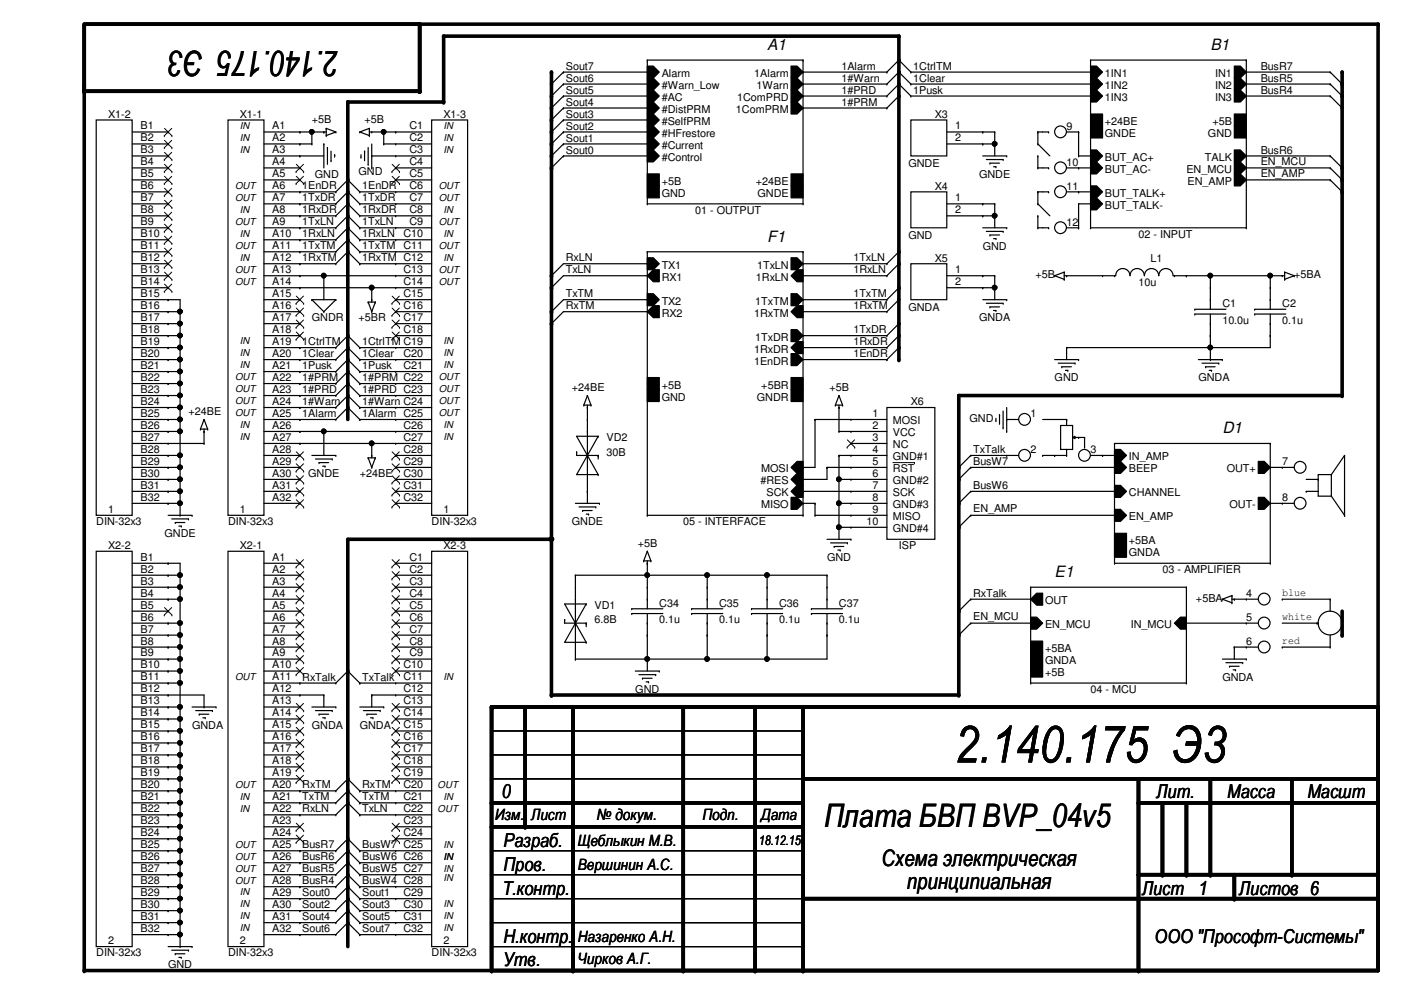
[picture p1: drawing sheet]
<svg xmlns="http://www.w3.org/2000/svg" width="297mm" height="210mm" viewBox="0 0 297 210" stroke-linecap="round" stroke-linejoin="round" font-family="sans-serif">
<defs><g id="words">
<text font-size="10.9" x="202.4" y="161.7">2.140.175 Э3</text>
<text font-size="7.4" x="71.9" y="10.8" transform="rotate(180 71.9 10.8)">2.140.175 Э3</text>
<text font-size="6.9" x="174.7" y="175.3">Плата БВП BVP_04v5</text>
<g font-size="4.8">
<text x="186.9" y="183.6">Схема электрическая</text>
<text x="192.3" y="188.5">принципиальная</text>
</g>
<g font-size="4.1">
<text x="106.4" y="169.2">0</text>
<text x="245.2" y="169.2">Лит.</text>
<text x="260.2" y="169.2">Масса</text>
<text x="277.2" y="169.2">Масшт</text>
<text x="106.8" y="179.6">Разраб.</text>
<text x="106.8" y="184.7">Пров.</text>
<text x="106.5" y="189.7">Т.контр.</text>
<text x="242.1" y="189.7">Лист</text>
<text x="254.1" y="189.7">1</text>
<text x="262.7" y="189.7">Листов 6</text>
<text x="106.8" y="199.9">Н.контр.</text>
<text x="244.8" y="199.9">ООО &quot;Прософт-Системы&quot;</text>
<text x="106.8" y="204.7">Утв.</text>
</g>
<g font-size="3.3">
<text x="162.6" y="10.6">A1</text>
<text x="256.6" y="10.6">B1</text>
<text x="162.6" y="51.3">F1</text>
<text x="259.2" y="91.9">D1</text>
<text x="223.6" y="122.4">E1</text>
<text x="105" y="173.9">Изм.</text>
<text x="112.6" y="173.9">Лист</text>
<text x="126.6" y="173.9">№ докум.</text>
<text x="148.9" y="173.9">Подп.</text>
<text x="161.4" y="173.9">Дата</text>
<text x="122.5" y="179.5">Щеблыкин М.В.</text>
<text x="122.5" y="184.5">Вершинин А.С.</text>
<text x="122.5" y="199.8">Назаренко А.Н.</text>
<text x="122.5" y="204.3">Чирков А.Г.</text>
</g>
<text font-size="2.8" x="160.9" y="179.2">18.12.15</text>
<g font-size="2.3">
<text x="120" y="14.8">Sout7</text>
<text x="120" y="17.3">Sout6</text>
<text x="140.3" y="16.3">Alarm</text>
<text x="159.9" y="16.3">1Alarm</text>
<text x="178.4" y="14.8">1Alarm</text>
<text x="178.4" y="17.3">1#Warn</text>
<text x="193.6" y="14.8">1CtrlTM</text>
<text x="193.6" y="17.3">1Clear</text>
<text x="234.3" y="16.3">1IN1</text>
<text x="257.6" y="16.3">IN1</text>
<text x="267.3" y="14.8">BusR7</text>
<text x="267.3" y="17.3">BusR5</text>
<text x="120" y="19.9">Sout5</text>
<text x="120" y="22.4">Sout4</text>
<text x="140.3" y="18.9">#Warn_Low</text>
<text x="140.3" y="21.4">#AC</text>
<text x="140.3" y="24">#DistPRM</text>
<text x="156" y="24">1ComPRM</text>
<text x="156.3" y="21.4">1ComPRD</text>
<text x="160.4" y="18.9">1Warn</text>
<text x="178.4" y="19.9">1#PRD</text>
<text x="178.4" y="22.4">1#PRM</text>
<text x="193.6" y="19.9">1Pusk</text>
<text x="234.3" y="18.9">1IN2</text>
<text x="234.3" y="21.4">1IN3</text>
<text x="257.6" y="18.9">IN2</text>
<text x="257.6" y="21.4">IN3</text>
<text x="267.3" y="19.9">BusR4</text>
<text x="22.9" y="25">X1-2</text>
<text x="29.8" y="27.4">B1</text>
<text x="29.8" y="30">B2</text>
<text x="50.9" y="25">X1-1</text>
<text x="57.7" y="27.4">A1</text>
<text x="57.7" y="30">A2</text>
<text x="66.1" y="26">+5B</text>
<text x="77.3" y="26">+5B</text>
<text x="86.8" y="27.4">C1</text>
<text x="86.8" y="30">C2</text>
<text x="94.1" y="25">X1-3</text>
<text x="120" y="24.9">Sout3</text>
<text x="120" y="27.5">Sout2</text>
<text x="140.3" y="26.5">#SelfPRM</text>
<text x="140.3" y="29">#HFrestore</text>
<text x="198.2" y="25">X3</text>
<text x="202.5" y="27.4">1</text>
<text x="202.5" y="30">2</text>
<text x="226.1" y="27.5">9</text>
<text x="234.3" y="29">GNDE</text>
<text x="234.3" y="26.5">+24BE</text>
<text x="256.1" y="29">GND</text>
<text x="257" y="26.5">+5B</text>
<text x="29.8" y="32.5">B3</text>
<text x="29.8" y="35.1">B4</text>
<text x="57.7" y="32.5">A3</text>
<text x="57.7" y="35.1">A4</text>
<text x="86.8" y="32.5">C3</text>
<text x="86.8" y="35.1">C4</text>
<text x="120" y="30">Sout1</text>
<text x="120" y="32.6">Sout0</text>
<text x="140.3" y="31.6">#Current</text>
<text x="140.3" y="34.1">#Control</text>
<text x="192.6" y="35.4">GNDE</text>
<text x="226.1" y="35.1">10</text>
<text x="234.3" y="34.1">BUT_AC+</text>
<text x="255.5" y="34.1">TALK</text>
<text x="267.3" y="32.6">BusR6</text>
<text x="267.3" y="34.9">EN_MCU</text>
<text x="29.8" y="37.6">B5</text>
<text x="29.8" y="40.1">B6</text>
<text x="57.7" y="37.6">A5</text>
<text x="57.7" y="40.1">A6</text>
<text x="64.1" y="40.2">1EnDR</text>
<text x="66.8" y="37.7">GND</text>
<text x="76" y="37.2">GND</text>
<text x="76.8" y="40.2">1EnDR</text>
<text x="86.8" y="37.6">C5</text>
<text x="86.8" y="40.1">C6</text>
<text x="140.3" y="39.2">+5B</text>
<text x="140.3" y="41.7">GND</text>
<text x="160.3" y="39.2">+24BE</text>
<text x="160.6" y="41.7">GNDE</text>
<text x="198.2" y="40.2">X4</text>
<text x="207.6" y="37.7">GNDE</text>
<text x="226.1" y="40.2">11</text>
<text x="234.3" y="36.7">BUT_AC-</text>
<text x="234.3" y="41.7">BUT_TALK+</text>
<text x="251.5" y="36.7">EN_MCU</text>
<text x="251.8" y="39.2">EN_AMP</text>
<text x="267.3" y="37.4">EN_AMP</text>
<text x="29.8" y="42.7">B7</text>
<text x="29.8" y="45.2">B8</text>
<text x="29.8" y="47.8">B9</text>
<text x="57.7" y="42.7">A7</text>
<text x="57.7" y="45.2">A8</text>
<text x="57.7" y="47.8">A9</text>
<text x="64.1" y="45.3">1RxDR</text>
<text x="64.1" y="42.7">1TxDR</text>
<text x="64.1" y="47.8">1TxLN</text>
<text x="76.8" y="45.3">1RxDR</text>
<text x="76.8" y="42.7">1TxDR</text>
<text x="76.8" y="47.8">1TxLN</text>
<text x="86.8" y="42.7">C7</text>
<text x="86.8" y="45.2">C8</text>
<text x="86.8" y="47.8">C9</text>
<text x="147.4" y="45.3">01 - OUTPUT</text>
<text x="202.5" y="42.7">1</text>
<text x="202.5" y="45.2">2</text>
<text x="226.1" y="47.8">12</text>
<text x="234.3" y="44.3">BUT_TALK-</text>
<text x="29.8" y="50.3">B10</text>
<text x="29.8" y="52.8">B11</text>
<text x="57.7" y="50.3">A10</text>
<text x="57.7" y="52.8">A11</text>
<text x="64.1" y="50.3">1RxLN</text>
<text x="64.1" y="52.9">1TxTM</text>
<text x="76.8" y="50.3">1RxLN</text>
<text x="76.8" y="52.9">1TxTM</text>
<text x="85.6" y="50.3">C10</text>
<text x="85.6" y="52.8">C11</text>
<text x="192.6" y="50.6">GND</text>
<text x="208.4" y="52.9">GND</text>
<text x="241.4" y="50.4">02 - INPUT</text>
<text x="29.8" y="55.4">B12</text>
<text x="29.8" y="57.9">B13</text>
<text x="57.7" y="55.4">A12</text>
<text x="57.7" y="57.9">A13</text>
<text x="64.1" y="55.4">1RxTM</text>
<text x="76.8" y="55.4">1RxTM C12</text>
<text x="85.6" y="57.9">C13</text>
<text x="120" y="58">TxLN</text>
<text x="120" y="55.4">RxLN</text>
<text x="140.3" y="59.5">RX1</text>
<text x="140.3" y="57">TX1</text>
<text x="160.3" y="59.5">1RxLN</text>
<text x="160.5" y="57">1TxLN</text>
<text x="180.9" y="55.4">1TxLN</text>
<text x="180.9" y="58">1RxLN</text>
<text x="198.2" y="55.5">X5</text>
<text x="202.5" y="57.9">1</text>
<text x="219.5" y="59">+5B</text>
<text x="243.9" y="55.5">L1</text>
<text x="274.4" y="59">+5BA</text>
<text x="29.8" y="60.5">B14</text>
<text x="29.8" y="63">B15</text>
<text x="29.8" y="65.5">B16</text>
<text x="57.7" y="60.5">A14</text>
<text x="57.7" y="63">A15</text>
<text x="57.7" y="65.5">A16</text>
<text x="85.6" y="60.5">C14</text>
<text x="85.6" y="63">C15</text>
<text x="85.6" y="65.5">C16</text>
<text x="120" y="63">TxTM</text>
<text x="120" y="65.6">RxTM</text>
<text x="140.3" y="64.6">TX2</text>
<text x="160.1" y="64.6">1TxTM</text>
<text x="180.9" y="63">1TxTM</text>
<text x="180.9" y="65.6">1RxTM</text>
<text x="192.6" y="65.9">GNDA</text>
<text x="202.5" y="60.5">2</text>
<text x="241.4" y="60.5">10u</text>
<text x="259.2" y="65.1">C1</text>
<text x="271.9" y="65.1">C2</text>
<text x="29.8" y="68.1">B17</text>
<text x="29.8" y="70.6">B18</text>
<text x="57.7" y="68.1">A17</text>
<text x="57.7" y="70.6">A18</text>
<text x="66.1" y="68.2">GNDR</text>
<text x="76" y="68.2">+5BR</text>
<text x="85.6" y="68.1">C17</text>
<text x="85.6" y="70.6">C18</text>
<text x="140.3" y="67.1">RX2</text>
<text x="159.9" y="67.1">1RxTM</text>
<text x="180.9" y="70.7">1TxDR</text>
<text x="207.6" y="68.2">GNDA</text>
<text x="259.2" y="68.7">10.0u</text>
<text x="271.9" y="68.7">0.1u</text>
<text x="29.8" y="73.2">B19</text>
<text x="29.8" y="75.7">B20</text>
<text x="57.7" y="73.2">A19</text>
<text x="57.7" y="75.7">A20</text>
<text x="64.1" y="75.7">1Clear</text>
<text x="64.1" y="73.2">1CtrlTM</text>
<text x="76.8" y="75.7">1Clear</text>
<text x="76.8" y="73.2">1CtrlTM C19</text>
<text x="85.6" y="75.7">C20</text>
<text x="159.9" y="77.3">1EnDR</text>
<text x="159.9" y="74.8">1RxDR</text>
<text x="160.1" y="72.2">1TxDR</text>
<text x="180.9" y="73.2">1RxDR</text>
<text x="180.9" y="75.7">1EnDR</text>
<text x="29.8" y="78.2">B21</text>
<text x="29.8" y="80.8">B22</text>
<text x="29.8" y="83.3">B23</text>
<text x="57.7" y="78.2">A21</text>
<text x="57.7" y="80.8">A22</text>
<text x="57.7" y="83.3">A23</text>
<text x="64.1" y="83.4">1#PRD</text>
<text x="64.1" y="80.8">1#PRM</text>
<text x="64.1" y="78.3">1Pusk</text>
<text x="76.8" y="83.4">1#PRD C23</text>
<text x="76.8" y="80.8">1#PRM C22</text>
<text x="76.8" y="78.3">1Pusk</text>
<text x="85.6" y="78.2">C21</text>
<text x="121.2" y="82.9">+24BE</text>
<text x="140.3" y="82.4">+5B</text>
<text x="161.4" y="82.4">+5BR</text>
<text x="175.8" y="82.9">+5B</text>
<text x="223.6" y="80.9">GND</text>
<text x="254.1" y="80.9">GNDA</text>
<text x="29.8" y="85.9">B24</text>
<text x="29.8" y="88.4">B25</text>
<text x="40" y="88">+24BE</text>
<text x="57.7" y="85.9">A24</text>
<text x="57.7" y="88.4">A25</text>
<text x="64.1" y="88.4">1Alarm</text>
<text x="64.1" y="85.9">1#Warn</text>
<text x="76.8" y="88.4">1Alarm C25</text>
<text x="76.8" y="85.9">1#Warn C24</text>
<text x="140.3" y="84.9">GND</text>
<text x="160.5" y="84.9">GNDR</text>
<text x="185" y="88.4">1</text>
<text x="193.1" y="85.9">X6</text>
<text x="205.6" y="89.5">GND</text>
<text x="218.5" y="88.5">1</text>
<text x="29.8" y="90.9">B26</text>
<text x="29.8" y="93.5">B27</text>
<text x="57.7" y="90.9">A26</text>
<text x="57.7" y="93.5">A27</text>
<text x="85.6" y="90.9">C26</text>
<text x="85.6" y="93.5">C27</text>
<text x="128.6" y="93.6">VD2</text>
<text x="185" y="90.9">2</text>
<text x="185" y="93.5">3</text>
<text x="189.3" y="90">MOSI</text>
<text x="189.3" y="92.5">VCC</text>
<text x="189.3" y="95.1">NC</text>
<text x="29.8" y="96">B28</text>
<text x="29.8" y="98.6">B29</text>
<text x="29.8" y="101.1">B30</text>
<text x="57.7" y="96">A28</text>
<text x="57.7" y="98.6">A29</text>
<text x="57.7" y="101.1">A30</text>
<text x="65.4" y="101.2">GNDE</text>
<text x="76.3" y="101.2">+24BE</text>
<text x="85.6" y="96">C28</text>
<text x="85.6" y="98.6">C29</text>
<text x="85.6" y="101.1">C30</text>
<text x="128.6" y="96.6">30B</text>
<text x="161.4" y="100.2">MOSI</text>
<text x="185" y="96">4</text>
<text x="185" y="98.6">5</text>
<text x="185" y="101.1">6</text>
<text x="189.3" y="97.6">GND#1</text>
<text x="189.3" y="100.2">RST</text>
<text x="206.3" y="98.6">BusW7</text>
<text x="206.3" y="96.1">TxTalk</text>
<text x="218.5" y="96.1">2</text>
<text x="231.2" y="96.1">3</text>
<text x="239.3" y="100.2">BEEP</text>
<text x="239.3" y="97.6">IN_AMP</text>
<text x="260.1" y="100.2">OUT+</text>
<text x="271.9" y="98.6">7</text>
<text x="29.8" y="103.6">B31</text>
<text x="29.8" y="106.2">B32</text>
<text x="57.7" y="103.6">A31</text>
<text x="57.7" y="106.2">A32</text>
<text x="85.6" y="103.6">C31</text>
<text x="85.6" y="106.2">C32</text>
<text x="161.2" y="102.7">#RES</text>
<text x="161.4" y="107.8">MISO</text>
<text x="162.5" y="105.2">SCK</text>
<text x="185" y="103.6">7</text>
<text x="185" y="106.2">8</text>
<text x="189.3" y="102.7">GND#2</text>
<text x="189.3" y="105.2">SCK</text>
<text x="189.3" y="107.8">GND#3</text>
<text x="206.3" y="103.7">BusW6</text>
<text x="239.3" y="105.2">CHANNEL</text>
<text x="260.7" y="107.8">OUT-</text>
<text x="271.9" y="106.3">8</text>
<text x="20.4" y="111.3">DIN-32x3</text>
<text x="22.9" y="108.8">1</text>
<text x="34.9" y="113.9">GNDE</text>
<text x="48.3" y="111.3">DIN-32x3</text>
<text x="50.9" y="108.8">1</text>
<text x="91.5" y="111.3">DIN-32x3</text>
<text x="94.1" y="108.8">1</text>
<text x="121.2" y="111.3">GNDE</text>
<text x="144.9" y="111.3">05 - INTERFACE</text>
<text x="183.7" y="111.3">10</text>
<text x="185" y="108.7">9</text>
<text x="189.3" y="110.3">MISO</text>
<text x="189.3" y="112.9">GND#4</text>
<text x="206.3" y="108.5">EN_AMP</text>
<text x="239.3" y="110.3">EN_AMP</text>
<text x="22.9" y="116.4">X2-2</text>
<text x="29.8" y="118.9">B1</text>
<text x="50.9" y="116.4">X2-1</text>
<text x="57.7" y="118.9">A1</text>
<text x="86.8" y="118.9">C1</text>
<text x="94.1" y="116.4">X2-3</text>
<text x="135.2" y="115.9">+5B</text>
<text x="175.3" y="119">GND</text>
<text x="190.6" y="116.4">ISP</text>
<text x="239.3" y="115.4">+5BA</text>
<text x="239.3" y="117.9">GNDA</text>
<text x="29.8" y="121.4">B2</text>
<text x="29.8" y="124">B3</text>
<text x="57.7" y="121.4">A2</text>
<text x="57.7" y="124">A3</text>
<text x="86.8" y="121.4">C2</text>
<text x="86.8" y="124">C3</text>
<text x="246.5" y="121.5">03 - AMPLIFIER</text>
<text x="29.8" y="126.5">B4</text>
<text x="29.8" y="129">B5</text>
<text x="29.8" y="131.6">B6</text>
<text x="57.7" y="126.5">A4</text>
<text x="57.7" y="129">A5</text>
<text x="57.7" y="131.6">A6</text>
<text x="86.8" y="126.5">C4</text>
<text x="86.8" y="129">C5</text>
<text x="86.8" y="131.6">C6</text>
<text x="126.1" y="129.1">VD1</text>
<text x="139.8" y="128.6">C34</text>
<text x="152.5" y="128.6">C35</text>
<text x="165.2" y="128.6">C36</text>
<text x="177.9" y="128.6">C37</text>
<text x="206.3" y="131.4">EN_MCU</text>
<text x="206.3" y="126.5">RxTalk</text>
<text x="221.6" y="128.1">OUT</text>
<text x="253.6" y="127.6">+5BA</text>
<text x="264.2" y="131.7">5</text>
<text x="264.2" y="126.6">4</text>
<text x="271.9" y="126.4">blue</text>
<text x="271.9" y="131.4">white</text>
<text x="29.8" y="134.1">B7</text>
<text x="29.8" y="136.7">B8</text>
<text x="57.7" y="134.1">A7</text>
<text x="57.7" y="136.7">A8</text>
<text x="86.8" y="134.1">C7</text>
<text x="86.8" y="136.7">C8</text>
<text x="126.1" y="132.2">6.8B</text>
<text x="139.8" y="132.2">0.1u</text>
<text x="152.5" y="132.2">0.1u</text>
<text x="165.2" y="132.2">0.1u</text>
<text x="177.9" y="132.2">0.1u</text>
<text x="221.6" y="133.2">EN_MCU</text>
<text x="239.7" y="133.2">IN_MCU</text>
<text x="264.2" y="136.7">6</text>
<text x="271.9" y="136.5">red</text>
<text x="29.8" y="139.2">B9</text>
<text x="29.8" y="141.7">B10</text>
<text x="57.7" y="139.2">A9</text>
<text x="57.7" y="141.7">A10</text>
<text x="85.6" y="141.7">C10</text>
<text x="86.8" y="139.2">C9</text>
<text x="221.6" y="138.3">+5BA</text>
<text x="221.6" y="140.8">GNDA</text>
<text x="221.6" y="143.3">+5B</text>
<text x="29.8" y="144.3">B11</text>
<text x="29.8" y="146.8">B12</text>
<text x="29.8" y="149.4">B13</text>
<text x="57.7" y="144.3">A11</text>
<text x="57.7" y="146.8">A12</text>
<text x="57.7" y="149.4">A13</text>
<text x="64.1" y="144.3">RxTalk</text>
<text x="76.8" y="144.3">TxTalk</text>
<text x="85.6" y="144.3">C11</text>
<text x="85.6" y="146.8">C12</text>
<text x="85.6" y="149.4">C13</text>
<text x="134.7" y="146.9">GND</text>
<text x="231.2" y="146.9">04 - MCU</text>
<text x="259.2" y="144.4">GNDA</text>
<text x="29.8" y="151.9">B14</text>
<text x="29.8" y="154.4">B15</text>
<text x="40.7" y="154.5">GNDA</text>
<text x="57.7" y="151.9">A14</text>
<text x="57.7" y="154.4">A15</text>
<text x="66.1" y="154.5">GNDA</text>
<text x="76.3" y="154.5">GNDA</text>
<text x="85.6" y="151.9">C14</text>
<text x="85.6" y="154.4">C15</text>
<text x="29.8" y="157">B16</text>
<text x="29.8" y="159.5">B17</text>
<text x="57.7" y="157">A16</text>
<text x="57.7" y="159.5">A17</text>
<text x="85.6" y="157">C16</text>
<text x="85.6" y="159.5">C17</text>
<text x="29.8" y="162.1">B18</text>
<text x="29.8" y="164.6">B19</text>
<text x="29.8" y="167.1">B20</text>
<text x="57.7" y="162.1">A18</text>
<text x="57.7" y="164.6">A19</text>
<text x="57.7" y="167.1">A20</text>
<text x="64.1" y="167.2">RxTM</text>
<text x="76.8" y="167.2">RxTM</text>
<text x="85.6" y="162.1">C18</text>
<text x="85.6" y="164.6">C19</text>
<text x="85.6" y="167.1">C20</text>
<text x="29.8" y="169.7">B21</text>
<text x="29.8" y="172.2">B22</text>
<text x="57.7" y="169.7">A21</text>
<text x="57.7" y="172.2">A22</text>
<text x="64.1" y="169.7">TxTM</text>
<text x="64.1" y="172.3">RxLN</text>
<text x="76.8" y="169.7">TxTM</text>
<text x="76.8" y="172.3">TxLN</text>
<text x="85.6" y="169.7">C21</text>
<text x="85.6" y="172.2">C22</text>
<text x="29.8" y="174.8">B23</text>
<text x="29.8" y="177.3">B24</text>
<text x="29.8" y="179.8">B25</text>
<text x="57.7" y="174.8">A23</text>
<text x="57.7" y="177.3">A24</text>
<text x="57.7" y="179.8">A25</text>
<text x="64.1" y="179.9">BusR7</text>
<text x="76.8" y="179.9">BusW7 C25</text>
<text x="85.6" y="174.8">C23</text>
<text x="85.6" y="177.3">C24</text>
<text x="29.8" y="182.4">B26</text>
<text x="29.8" y="184.9">B27</text>
<text x="57.7" y="182.4">A26</text>
<text x="57.7" y="184.9">A27</text>
<text x="64.1" y="185">BusR5</text>
<text x="64.1" y="182.4">BusR6</text>
<text x="76.8" y="185">BusW5 C27</text>
<text x="76.8" y="182.4">BusW6 C26</text>
<text x="29.8" y="187.5">B28</text>
<text x="29.8" y="190">B29</text>
<text x="57.7" y="187.5">A28</text>
<text x="57.7" y="190">A29</text>
<text x="64.1" y="190">Sout0</text>
<text x="64.1" y="187.5">BusR4</text>
<text x="76.8" y="190">Sout1</text>
<text x="76.8" y="187.5">BusW4 C28</text>
<text x="85.6" y="190">C29</text>
<text x="29.8" y="192.5">B30</text>
<text x="29.8" y="195.1">B31</text>
<text x="29.8" y="197.6">B32</text>
<text x="57.7" y="192.5">A30</text>
<text x="57.7" y="195.1">A31</text>
<text x="57.7" y="197.6">A32</text>
<text x="64.1" y="197.7">Sout6</text>
<text x="64.1" y="195.1">Sout4</text>
<text x="64.1" y="192.6">Sout2</text>
<text x="76.8" y="197.7">Sout7</text>
<text x="76.8" y="195.1">Sout5</text>
<text x="76.8" y="192.6">Sout3</text>
<text x="85.6" y="192.5">C30</text>
<text x="85.6" y="195.1">C31</text>
<text x="85.6" y="197.6">C32</text>
<text x="20.4" y="202.8">DIN-32x3</text>
<text x="22.9" y="200.2">2</text>
<text x="48.3" y="202.8">DIN-32x3</text>
<text x="50.9" y="200.2">2</text>
<text x="91.5" y="202.8">DIN-32x3</text>
<text x="94.1" y="200.2">2</text>
<text x="35.6" y="205.3">GND</text>
</g>
<g font-size="2">
<text x="50.9" y="29.8">IN</text>
<text x="50.9" y="27.3">IN</text>
<text x="94.1" y="29.8">IN</text>
<text x="94.1" y="27.3">IN</text>
<text x="50.9" y="32.4">IN</text>
<text x="94.1" y="32.4">IN</text>
<text x="49.9" y="40">OUT</text>
<text x="93" y="40">OUT</text>
<text x="49.9" y="42.5">OUT</text>
<text x="49.9" y="47.6">OUT</text>
<text x="50.9" y="45.1">IN</text>
<text x="93" y="42.5">OUT</text>
<text x="93" y="47.6">OUT</text>
<text x="94.1" y="45.1">IN</text>
<text x="49.9" y="52.7">OUT</text>
<text x="50.9" y="50.2">IN</text>
<text x="93" y="52.7">OUT</text>
<text x="94.1" y="50.2">IN</text>
<text x="49.9" y="57.8">OUT</text>
<text x="50.9" y="55.2">IN</text>
<text x="93" y="57.8">OUT</text>
<text x="94.1" y="55.2">IN</text>
<text x="49.9" y="60.3">OUT</text>
<text x="93" y="60.3">OUT</text>
<text x="50.9" y="73">IN</text>
<text x="50.9" y="75.6">IN</text>
<text x="94.1" y="75.6">IN</text>
<text x="94.1" y="73">IN</text>
<text x="49.9" y="80.6">OUT</text>
<text x="49.9" y="83.2">OUT</text>
<text x="50.9" y="78.1">IN</text>
<text x="93" y="83.2">OUT</text>
<text x="93" y="80.6">OUT</text>
<text x="94.1" y="78.1">IN</text>
<text x="49.9" y="85.7">OUT</text>
<text x="49.9" y="88.3">OUT</text>
<text x="93" y="88.3">OUT</text>
<text x="93" y="85.7">OUT</text>
<text x="50.9" y="90.8">IN</text>
<text x="50.9" y="93.3">IN</text>
<text x="94.1" y="90.8">IN</text>
<text x="94.1" y="93.3">IN</text>
<text x="49.9" y="144.1">OUT</text>
<text x="94.1" y="144.1">IN</text>
<text x="49.9" y="167">OUT</text>
<text x="92.8" y="167">OUT</text>
<text x="50.9" y="169.5">IN</text>
<text x="50.9" y="172.1">IN</text>
<text x="92.8" y="172.1">OUT</text>
<text x="94.1" y="169.5">IN</text>
<text x="49.9" y="179.7">OUT</text>
<text x="94.1" y="179.7">IN</text>
<text x="49.9" y="184.8">OUT</text>
<text x="49.9" y="182.2">OUT</text>
<text x="94.1" y="182.2">IN</text>
<text x="94.1" y="184.8">IN</text>
<text x="49.9" y="187.3">OUT</text>
<text x="50.9" y="189.9">IN</text>
<text x="94.1" y="186.8">IN</text>
<text x="50.9" y="197.5">IN</text>
<text x="50.9" y="194.9">IN</text>
<text x="50.9" y="192.4">IN</text>
<text x="94.1" y="192.4">IN</text>
<text x="94.1" y="197.5">IN</text>
<text x="94.1" y="194.9">IN</text>
</g>
</g></defs>
<g fill="none" stroke="#000" stroke-width=".25">
<path d="M116.9 17.8h.1M119.5 15.3h.1M119.5 17.8h.1M119.5 15.3l-2.6 2.5M119.5 17.8l-2.6 2.6M119.5 15.3h17.7M119.5 17.8h17.7M137.2 14h1.3l1.3 1.3-1.3 1.3h-1.3zM137.2 16.6h1.3l1.3 1.2-1.3 1.3h-1.3zM137.2 19.1h1.3l1.3 1.3-1.3 1.2h-1.3zM137.2 12.7h.1M137.2 12.7v30.5"/>
<path d="M137.2 12.7h33.1M167.7 14h1.3l1.3 1.3-1.3 1.3h-1.3zM167.7 16.6h1.3l1.3 1.2-1.3 1.3h-1.3zM167.7 19.1h1.3l1.3 1.3-1.3 1.2h-1.3zM170.3 12.7h.1M170.3 15.3h.1M170.3 17.8h.1M170.3 12.7v30.5M170.3 15.3h17.7M170.3 17.8h17.7M188 15.3h.1M188 17.8h.1"/>
<path d="M190.6 17.8h.1M190.6 15.3h.1M190.6 12.7h.1M190.6 12.7l-2.6 2.6M190.6 15.3l-2.6 2.5M190.6 17.8l-2.6 2.6M190.6 17.8l2.5 2.6M190.6 15.3l2.5 2.5M190.6 12.7l2.5 2.6M193.1 15.3h.1M193.1 17.8h.1M193.1 15.3h38.1"/>
<path d="M193.1 17.8h38.1M231.2 14h1.3l1.3 1.3-1.3 1.3h-1.3zM231.2 16.6h1.3l1.3 1.2-1.3 1.3h-1.3zM231.2 19.1h1.3l1.3 1.3-1.3 1.2h-1.3zM231.2 12.7h.1M231.2 12.7h33M231.2 12.7v35.6M261.7 14h1.3l1.2 1.3-1.2 1.3h-1.3zM261.7 16.6h1.3l1.2 1.2-1.2 1.3h-1.3zM261.7 19.1h1.3l1.2 1.3-1.2 1.2h-1.3zM264.2 12.7h.1M264.2 15.3h.1"/>
<path d="M264.2 17.8h.1M264.2 12.7v35.6M264.2 15.3h17.8M264.2 17.8h17.8M282 15.3h.1M282 17.8h.1M282 15.3l2.6 2.5M282 17.8l2.6 2.6M20.4 25.4h7.6v83.9h-7.6zM28 28h7.6M28 35.6h7.6M28 33.1h7.6"/>
<path d="M28 30.5h7.6M28 38.1h7.6M35.6 28h.1M35.6 30.5h.1M35.6 33.1h.1M35.6 35.6h.1M35.6 38.1h.1M48.3 25.4h7.7v83.9h-7.7zM56 28h13.2M56 35.6h7.6M56 33.1h12.7M56 30.5h10.1"/>
<path d="M56 38.1h7.6M63.6 28h.1M63.6 30.5h.1M63.6 33.1h.1M63.6 35.6h.1M63.6 38.1h.1M66.1 30.5h.1M66.1 28v2.5M68.7 30.5h.1M68.7 28h.1M68.7 30.5v5.1M69.2 27.2h.1"/>
<path d="M69.2 28.7h.1M69.2 27.2v1.5M69.2 27.2l2 .8M69.4 31.3h.1M69.4 31.3v3.5M70.2 34.1h.1M70.2 32v2.1M70.9 32.8h.1M70.9 32.8v.5M71.2 28h.1M71.2 28l-2 .7M73.7 38.1h.1"/>
<path d="M73.7 38.1l-2.5 2.6M73.7 38.1l2.6 2.6M76.3 28h.1M76.3 28l2 .7M76.5 33.3h.1M76.5 32.8v.5M77.3 32h.1M77.3 32v2.1M78.1 34.8h.1M78.1 31.3v3.5M78.3 28.7h.1M78.3 27.2h.1"/>
<path d="M78.3 28h13.2M78.3 27.2v1.5M78.3 27.2l-2 .8M78.8 35.6h.1M78.8 28h.1M78.8 33.1h.1M78.8 30.5v5.1M78.8 33.1h12.7M81.4 28h.1M81.4 30.5h.1M81.4 30.5h10.1M81.4 28v2.5"/>
<path d="M83.9 28h.1M83.9 30.5h.1M83.9 33.1h.1M83.9 35.6h.1M83.9 38.1h.1M83.9 35.6h7.6M83.9 38.1h7.6M91.5 25.4h7.6v83.9h-7.6zM116.9 20.4h.1M116.9 22.9h.1M116.9 25.4h.1M116.9 28h.1"/>
<path d="M116.9 30.5h.1M116.9 33.1h.1M116.9 35.6h.1M119.5 20.4h.1M119.5 22.9h.1M119.5 25.4h.1M119.5 28h.1M119.5 30.5h.1M119.5 33.1h.1M119.5 28h17.7M119.5 33.1h17.7M119.5 25.4l-2.6 2.6"/>
<path d="M119.5 28l-2.6 2.5M119.5 30.5l-2.6 2.6M119.5 33.1l-2.6 2.5M119.5 20.4l-2.6 2.5M119.5 22.9l-2.6 2.5M119.5 30.5h17.7M119.5 20.4h17.7M119.5 22.9h17.7M119.5 25.4h17.7M137.2 21.6h1.3l1.3 1.3-1.3 1.3h-1.3zM137.2 24.2h1.3l1.3 1.2-1.3 1.3h-1.3zM137.2 26.7h1.3l1.3 1.3-1.3 1.3h-1.3z"/>
<path d="M137.2 29.3h1.3l1.3 1.2-1.3 1.3h-1.3zM137.2 31.8h1.3l1.3 1.3-1.3 1.2h-1.3zM137.2 36.9h2.6v2.5h-2.6zM137.2 39.4h2.6v2.6h-2.6zM167.7 21.6h1.3l1.3 1.3-1.3 1.3h-1.3zM167.7 36.9h2.6v2.5h-2.6zM167.7 39.4h2.6v2.6h-2.6zM170.3 20.4h.1M170.3 22.9h.1M170.3 20.4h17.7M170.3 22.9h17.7M188 20.4h.1"/>
<path d="M188 22.9h.1M190.6 20.4l-2.6 2.5M193.1 25.4h7.6v7.7h-7.6zM193.1 20.4h.1M193.1 20.4h38.1M200.7 28h10.2M200.7 30.5h10.2M208.4 28h.1M208.4 30.5h.1M208.4 33.1h5M209.1 33.8h3.6M209.9 34.6h.1"/>
<path d="M209.9 34.6h2M210.6 35.3h.6M210.9 28h.1M210.9 30.5h.1M210.9 28v5.1M211.2 35.3h.1M212.7 33.8h.1M213.4 33.1h.1M220 28h.1M220 35.6h.1M220 30.5h.1M220 33.1h.1"/>
<path d="M220 28v2.5M220 33.1v2.5M220 28h2.3M220 35.6h2.3M220 30.5l2.6 2.6M222.3 28h.1M222.3 35.6h.1M226.1 28h2.6M226.1 35.6h5.1M228.7 28h.1M228.7 35.6h.1M228.7 33.1h.1"/>
<path d="M228.7 33.1h2.5M228.7 28v5.1M231.2 26.7h2.6v2.6h-2.6zM231.2 31.8h1.3l1.3 1.3-1.3 1.2h-1.3zM231.2 34.3h1.3l1.3 1.3-1.3 1.3h-1.3zM231.2 39.4h1.3l1.3 1.3-1.3 1.3h-1.3zM231.2 24.2h2.6v2.5h-2.6zM261.7 26.7h2.5v2.6h-2.5zM261.7 24.2h2.5v2.5h-2.5zM261.7 34.3h1.3l1.2 1.3-1.2 1.3h-1.3zM261.7 36.9h1.3l1.2 1.2-1.2 1.3h-1.3zM261.7 31.8h1.3l1.2 1.3-1.2 1.2h-1.3z"/>
<path d="M264.2 20.4h.1M264.2 33.1h.1M264.2 35.6h.1M264.2 38.1h.1M264.2 35.6h17.8M264.2 33.1h17.8M264.2 38.1h17.8M264.2 20.4h17.8M282 20.4h.1M282 33.1h.1M282 35.6h.1M282 38.1h.1"/>
<path d="M282 20.4l2.6 2.5M282 33.1l2.6 2.5M282 35.6l2.6 2.5M282 38.1l2.6 2.6M28 40.7h7.6M28 48.3h7.6M28 58.5h7.6M28 43.2h7.6M28 45.8h7.6M28 50.8h7.6M28 53.4h7.6M28 55.9h7.6"/>
<path d="M35.6 40.7h.1M35.6 43.2h.1M35.6 45.8h.1M35.6 48.3h.1M35.6 50.8h.1M35.6 53.4h.1M35.6 55.9h.1M35.6 58.5h.1M56 40.7h15.2M56 48.3h15.2M56 58.5h35.5M56 43.2h15.2"/>
<path d="M56 45.8h15.2M56 50.8h15.2M56 53.4h15.2M56 55.9h15.2M63.6 40.7h.1M63.6 43.2h.1M63.6 45.8h.1M63.6 48.3h.1M63.6 50.8h.1M63.6 53.4h.1M63.6 55.9h.1M63.6 58.5h.1"/>
<path d="M68.7 58.5h.1M68.7 58.5v5M71.2 53.4h.1M71.2 55.9h.1M71.2 48.3h.1M71.2 50.8h.1M71.2 43.2h.1M71.2 45.8h.1M71.2 40.7h.1M71.2 53.4l2.5-2.6 2.6 2.6M71.2 55.9l2.5-2.5 2.6 2.5M71.2 48.3l2.5-2.5 2.6 2.5"/>
<path d="M71.2 50.8l2.5-2.5 2.6 2.5M73.7 40.7h.1M73.7 43.2h.1M73.7 40.7l-2.5 2.5M73.7 43.2l-2.5 2.6M73.7 40.7l2.6 2.5M73.7 43.2l2.6 2.6M76.3 53.4h.1M76.3 55.9h.1M76.3 48.3h.1M76.3 50.8h.1M76.3 45.8h.1"/>
<path d="M76.3 43.2h.1M76.3 40.7h.1M76.3 40.7h15.2M76.3 48.3h15.2M76.3 43.2h15.2M76.3 45.8h15.2M76.3 50.8h15.2M76.3 53.4h15.2M76.3 55.9h15.2M83.9 40.7h.1M83.9 43.2h.1M83.9 45.8h.1"/>
<path d="M83.9 48.3h.1M83.9 50.8h.1M83.9 53.4h.1M83.9 55.9h.1M83.9 58.5h.1M116.9 58.5h.1M137.2 58.5l1.3-1.3h1.3v2.5h-1.3zM137.2 54.7h1.3l1.3 1.2-1.3 1.3h-1.3zM137.2 43.2h.1M137.2 53.4h.1M137.2 58.5h.1M137.2 55.9h.1"/>
<path d="M137.2 58.5h-17.7l-2.6 2.5M137.2 53.4v55.9M137.2 55.9h-17.7l-2.6 2.6M137.2 43.2h33.1M137.2 53.4h33.1M167.7 58.5l1.3-1.3h1.3v2.5h-1.3zM167.7 54.7h1.3l1.3 1.2-1.3 1.3h-1.3zM170.3 43.2h.1M170.3 53.4h.1M170.3 55.9h.1M170.3 58.5h.1M170.3 58.5h17.7"/>
<path d="M170.3 55.9h17.7M170.3 53.4v55.9M188 58.5h.1M188 55.9h.1M190.6 55.9l-2.6 2.6M190.6 53.4l-2.6 2.5M193.1 40.7h7.6v7.6h-7.6zM193.1 55.9h7.6v7.6h-7.6zM200.7 58.5h10.2M200.7 43.2h10.2M200.7 45.8h10.2M208.4 43.2h.1"/>
<path d="M208.4 45.8h.1M208.4 58.5h.1M208.4 48.3h5M209.1 49.1h3.6M209.9 49.8h.1M209.9 49.8h2M210.6 50.6h.6M210.9 43.2h.1M210.9 45.8h.1M210.9 58.5h.1M210.9 43.2v5.1M210.9 58.5v5"/>
<path d="M211.2 50.6h.1M212.7 49.1h.1M213.4 48.3h.1M220 40.7h.1M220 43.2h.1M220 45.8h.1M220 48.3h.1M220 40.7v2.5M220 45.8v2.5M220 43.2l2.6 2.6M220 40.7h2.3M220 48.3h2.3"/>
<path d="M222.3 40.7h.1M222.3 48.3h.1M223.6 58.5h.1M223.6 58.5l2 .7M225.6 59.2h.1M225.6 57.7h.1M225.6 58.5h11a1.5 1.5 0 0 1 1.5-1.6 1.5 1.5 0 0 1 1.5 1.6 1.52 1.52 0 0 1 1.5-1.6 1.52 1.52 0 0 1 1.5 1.6M225.6 57.7v1.5M225.6 57.7l-2 .8M226.1 58.5h.1M226.1 40.7h5.1M226.1 48.3h2.6"/>
<path d="M228.7 40.7h.1M228.7 48.3h.1M228.7 43.2h.1M228.7 43.2h2.5M228.7 43.2v5.1M231.2 42h1.3l1.3 1.2-1.3 1.3h-1.3zM231.2 48.3h.1M231.2 48.3h33M233.8 58.5h.1M236.3 58.5h.1M242.7 58.5a1.5 1.5 0 0 1 1.5-1.6 1.5 1.5 0 0 1 1.5 1.6 1.52 1.52 0 0 1 1.5-1.6 1.52 1.52 0 0 1 1.5 1.6M248.7 58.5h23.7"/>
<path d="M249 58.5h.1M251.5 58.5h.1M256.6 58.5h.1M256.6 58.5v7.1M264.2 48.3h.1M269.3 58.5h.1M269.3 58.5v7.1M271.9 58.5h.1M272.4 57.7h.1M272.4 59.2h.1M272.4 57.7v1.5M272.4 57.7l2 .8"/>
<path d="M274.4 58.5h.1M274.4 58.5l-2 .7M28 63.5h10.2v45.8M28 76.2h10.2M28 61h7.6M28 66.1h10.2M28 68.6h10.2M28 71.2h10.2M28 73.7h10.2M28 78.8h10.2M35.6 61h.1M35.6 63.5h.1"/>
<path d="M35.6 66.1h.1M35.6 68.6h.1M35.6 71.2h.1M35.6 73.7h.1M35.6 76.2h.1M35.6 78.8h.1M38.2 66.1h.1M38.2 68.6h.1M38.2 71.2h.1M38.2 73.7h.1M38.2 76.2h.1M38.2 78.8h.1"/>
<path d="M56 63.5h7.6M56 76.2h15.2M56 61h35.5M56 66.1h7.6M56 68.6h7.6M56 71.2h7.6M56 73.7h15.2M56 78.8h15.2M63.6 61h.1M63.6 63.5h.1M63.6 66.1h.1M63.6 68.6h.1"/>
<path d="M63.6 71.2h.1M63.6 73.7h.1M63.6 76.2h.1M63.6 78.8h.1M66.1 63.5h.1M66.1 63.5h5.1M66.1 63.5l2.6 2.6M68.7 66.1h.1M71.2 63.5h.1M71.2 73.7h.1M71.2 76.2h.1M71.2 78.8h.1"/>
<path d="M71.2 63.5l-2.5 2.6M71.2 73.7l2.5-2.5 2.6 2.5M71.2 76.2l2.5-2.5 2.6 2.5M71.2 78.8l2.5-2.6 2.6 2.6M76.3 73.7h.1M76.3 76.2h.1M76.3 78.8h.1M76.3 76.2h15.2M76.3 73.7h15.2M76.3 78.8h15.2M78.1 64.1h.1M78.1 64.1h1.5"/>
<path d="M78.1 64.1l.7 2M78.8 63.5h.1M78.8 66.1h.1M78.8 61h.1M78.8 61v3.1M79.6 64.1h.1M79.6 64.1l-.8 2M83.9 61h.1M83.9 63.5h.1M83.9 66.1h.1M83.9 68.6h.1M83.9 71.2h.1"/>
<path d="M83.9 73.7h.1M83.9 76.2h.1M83.9 78.8h.1M83.9 63.5h7.6M83.9 66.1h7.6M83.9 68.6h7.6M83.9 71.2h7.6M116.9 61h.1M116.9 66.1h.1M116.9 68.6h.1M137.2 66.1l1.3-1.3h1.3v2.6h-1.3zM137.2 62.3h1.3l1.3 1.2-1.3 1.3h-1.3z"/>
<path d="M137.2 63.5h.1M137.2 66.1h.1M137.2 63.5h-17.7l-2.6 2.6M137.2 66.1h-17.7l-2.6 2.5M167.7 66.1l1.3-1.3h1.3v2.6h-1.3zM167.7 62.3h1.3l1.3 1.2-1.3 1.3h-1.3zM167.7 75h1.3l1.3 1.2-1.3 1.3h-1.3zM167.7 69.9h1.3l1.3 1.3-1.3 1.2h-1.3zM167.7 73.7l1.3-1.3h1.3v2.6h-1.3zM170.3 63.5h.1M170.3 66.1h.1M170.3 71.2h.1"/>
<path d="M170.3 73.7h.1M170.3 63.5h17.7M170.3 76.2h17.7M170.3 66.1h17.7M170.3 71.2h17.7M170.3 73.7h17.7M188 66.1h.1M188 63.5h.1M188 76.2h.1M188 73.7h.1M188 71.2h.1M190.6 68.6l-2.6 2.6"/>
<path d="M190.6 63.5l-2.6 2.6M190.6 61l-2.6 2.5M190.6 73.7l-2.6 2.5M190.6 71.2l-2.6 2.5M200.7 61h10.2M208.4 61h.1M208.4 63.5h5M209.1 64.3h3.6M209.9 65.1h.1M209.9 65.1h2M210.6 65.8h.6M210.9 61h.1"/>
<path d="M211.2 65.8h.1M212.7 64.3h.1M213.4 63.5h.1M223.6 76.2h5.1M224.4 77h3.5M225.1 77.8h.1M225.1 77.8h2.1M225.9 78.5h.5M226.1 73.7h.1M226.1 73.7v2.5M226.4 78.5h.1M227.9 77h.1"/>
<path d="M228.7 76.2h.1M253.3 66.6h.1M253.3 65.6h.1M253.3 66.6h6.6M253.3 65.6h6.6M254.1 76.2h5.1M254.8 77h3.6M255.6 77.8h.1M255.6 77.8h2M256.4 78.5h.5M256.6 68.6h.1M256.6 63.5h.1"/>
<path d="M256.6 61h.1M256.6 71.2h.1M256.6 73.7h.1M256.6 76.2h.1M256.6 66.6v9.6M256.9 78.5h.1M258.4 77h.1M259.2 76.2h.1M266 66.6h.1M266 65.6h.1M266 66.6h6.6M266 65.6h6.6"/>
<path d="M269.3 68.6h.1M269.3 63.5h.1M269.3 61h.1M269.3 71.2h.1M269.3 66.6v7.1h-43.2M28 88.9h10.2M28 96.6h10.2M28 81.3h10.2M28 83.9h10.2M28 86.4h10.2M28 91.5h10.2M28 94h15.3"/>
<path d="M28 99.1h10.2M35.6 81.3h.1M35.6 83.9h.1M35.6 86.4h.1M35.6 88.9h.1M35.6 91.5h.1M35.6 94h.1M35.6 96.6h.1M35.6 99.1h.1M38.2 99.1h.1M38.2 81.3h.1M38.2 83.9h.1"/>
<path d="M38.2 86.4h.1M38.2 88.9h.1M38.2 91.5h.1M42.5 91h.1M42.5 91h1.5M43.3 91.5h.1M43.3 88.9h.1M43.3 94h.1M43.3 91v3M43.3 88.9l-.8 2.1M43.3 88.9l.7 2.1M44 91h.1"/>
<path d="M56 88.9h15.2M56 96.6h7.6M56 81.3h15.2M56 83.9h15.2M56 86.4h15.2M56 91.5h35.5M56 94h35.5M56 99.1h7.6M63.6 81.3h.1M63.6 83.9h.1M63.6 86.4h.1M63.6 88.9h.1"/>
<path d="M63.6 91.5h.1M63.6 94h.1M63.6 96.6h.1M63.6 99.1h.1M66.1 96.6h5.1M66.9 97.3h3.5M67.6 98.1h.1M67.6 98.1h2.1M68.4 98.8h.5M68.7 91.5h.1M68.7 91.5v5.1M68.9 98.8h.1"/>
<path d="M70.4 97.3h.1M71.2 96.6h.1M71.2 81.3h.1M71.2 83.9h.1M71.2 86.4h.1M71.2 88.9h.1M71.2 81.3l2.5-2.5 2.6 2.5M71.2 83.9l2.5-2.6 2.6 2.6M71.2 86.4l2.5-2.5 2.6 2.5M71.2 88.9l2.5-2.5 2.6 2.5M76.3 81.3h.1M76.3 83.9h.1"/>
<path d="M76.3 86.4h.1M76.3 88.9h.1M76.3 88.9h15.2M76.3 81.3h15.2M76.3 83.9h15.2M76.3 86.4h15.2M78.1 97.1h.1M78.1 97.1h1.5M78.1 97.1l.7 2M78.8 96.6h.1M78.8 99.1h.1M78.8 94h.1"/>
<path d="M78.8 94v3.1M79.6 97.1h.1M79.6 97.1l-.8 2M83.9 81.3h.1M83.9 83.9h.1M83.9 86.4h.1M83.9 88.9h.1M83.9 91.5h.1M83.9 94h.1M83.9 96.6h.1M83.9 99.1h.1M83.9 96.6h7.6"/>
<path d="M83.9 99.1h7.6M122.3 95.8h.1M122.3 95.8v.8h4.5M123.8 85.9h.1M123.8 85.9h1.5M124.5 86.4h.1M124.5 83.9h.1M124.5 96.6h.1M124.5 91.5h.1M124.5 88.9h.1M124.5 85.9v20.8M124.5 83.9l-.7 2"/>
<path d="M124.5 83.9l.8 2M125.3 85.9h.1M126.8 96.6h.1M126.8 92.5h.1M126.8 92.5h-4.5l4.5 8.1M126.8 92.5l-4.5 8.1h4.5M126.8 96.6v.7M137.2 80.1h2.6v2.5h-2.6zM137.2 82.6h2.6v2.5h-2.6zM167.7 80.1h2.6v2.5h-2.6zM167.7 82.6h2.6v2.5h-2.6zM167.7 99.1l1.3-1.3h1.3v2.6h-1.3z"/>
<path d="M170.3 99.1h.1M172.8 88.9h.1M172.8 88.9h15.2M172.8 88.9v10.2h-2.5M175.3 99.1h.1M175.3 99.1v2.5h-5M175.3 99.1h12.7M177.1 85.9h.1M177.1 85.9h1.5M177.9 86.4h.1M177.9 83.9h.1M177.9 96.6h.1"/>
<path d="M177.9 91.5h.1M177.9 96.6h10.1M177.9 85.9v5.6M177.9 96.6v17.7M177.9 83.9l-.8 2M177.9 83.9l.7 2M177.9 91.5h10.1M178.6 85.9h.1M180.4 88.9h.1M180.4 91.5h.1M180.4 94h.1M180.4 96.6h.1"/>
<path d="M180.4 99.1h.1M180.4 94h7.6M188 86.4h10.2v27.9h-10.2zM203.3 99.1h.1M205.8 99.1h.1M205.8 96.6h.1M205.8 96.6h10.2M205.8 96.6l-2.5 2.5M205.8 99.1l-2.5 2.5M205.8 99.1h30.5M211.2 89.2h.1M211.2 88.7v.5"/>
<path d="M211.9 87.9h.1M211.9 87.9v2.1M212.7 90.7h.1M212.7 87.2v3.5M213.4 91.5h.1M213.4 88.9h.1M213.4 96.6h.1M213.4 88.9h2.6M213.4 86.4v5.1M221.1 96.6h.1M221.1 88.9h5M221.1 96.6h5"/>
<path d="M223.6 96.6h.1M224.9 90.2h2.5v5.1h-2.5zM226.1 88.9h.1M226.1 96.6h.1M226.1 88.9v1.3M226.1 95.3v1.3M227.4 92.8l.5-.3v.5zM227.4 92.8h2.6M228.7 92.8h.1M230 92.8h.1M230 94.8h.1M230 92.8v2"/>
<path d="M231.2 96.6h5.1M233.8 96.6h.1M236.3 97.8h1.3l1.2 1.3-1.2 1.3h-1.3zM236.3 95.3h1.3l1.2 1.3-1.2 1.2h-1.3zM236.3 94h.1M236.3 94h33M236.3 94v25.4M266.8 97.8h1.3l1.2 1.3-1.2 1.3h-1.3zM269.3 94h.1M269.3 99.1h.1M269.3 99.1h5.1M269.3 94v25.4"/>
<path d="M271.9 99.1h.1M285.1 96.6h.1M285.1 96.6l-2.8 4M285.1 96.6v12.7M20.4 116.9h7.6v83.8h-7.6zM28 101.6h10.2M28 104.2h10.2M28 106.7h10.2M28 119.4h10.2v81.3M35.6 119.4h.1M35.6 101.6h.1M35.6 104.2h.1"/>
<path d="M35.6 106.7h.1M35.6 109.3h5.1M36.4 110h3.6M37.2 110.8h.1M37.2 110.8h2M37.9 111.5h.5M38.2 106.7h.1M38.2 104.2h.1M38.2 101.6h.1M38.2 109.3h.1M38.4 111.5h.1M40 110h.1"/>
<path d="M40.7 109.3h.1M48.3 116.9h7.7v83.8h-7.7zM56 101.6h7.6M56 104.2h7.6M56 106.7h7.6M56 119.4h7.6M63.6 101.6h.1M63.6 104.2h.1M63.6 106.7h.1M63.6 119.4h.1M83.9 101.6h.1M83.9 104.2h.1"/>
<path d="M83.9 106.7h.1M83.9 119.4h.1M83.9 101.6h7.6M83.9 104.2h7.6M83.9 106.7h7.6M83.9 119.4h7.6M91.5 116.9h7.6v83.8h-7.6zM122 106.7h5.1M122.8 107.5h3.5M123.5 108.2h.1M123.5 108.2h2.1M124.3 109h.5"/>
<path d="M124.5 104.2h.1M124.8 109h.1M126.3 107.5h.1M126.8 100.6h.1M127.1 106.7h.1M136.5 118.9h.1M136.5 118.9h1.5M137.2 119.4h.1M137.2 116.9h.1M137.2 109.3h.1M137.2 109.3h33.1M137.2 118.9v10.2"/>
<path d="M137.2 116.9l-.7 2M137.2 116.9l.8 2M138 118.9h.1M167.7 104.2l1.3-1.3h1.3v2.6h-1.3zM167.7 105.5h1.3l1.3 1.2-1.3 1.3h-1.3zM167.7 101.6l1.3-1.2h1.3v2.5h-1.3zM170.3 109.3h.1M170.3 104.2h.1M170.3 101.6h.1M170.3 106.7h.1M170.3 104.2h17.7M170.3 106.7h2.5"/>
<path d="M172.8 109.3h.1M172.8 106.7h.1M172.8 109.3h15.2M172.8 106.7v2.6M175.3 114.3h5.1M176.1 115.1h3.6M176.9 115.9h.1M176.9 115.9h2M177.6 116.6h.5M177.9 111.8h.1M177.9 106.7h.1M177.9 101.6h.1"/>
<path d="M177.9 101.6h10.1M177.9 106.7h10.1M177.9 111.8h10.1M178.1 116.6h.1M179.7 115.1h.1M180.4 114.3h.1M180.4 101.6h.1M180.4 104.2h.1M180.4 106.7h.1M180.4 109.3h.1M180.4 111.8h.1M203.3 111.8h.1"/>
<path d="M203.3 106.7h.1M203.3 101.6h.1M205.8 109.3h.1M205.8 104.2h.1M205.8 104.2h30.5M205.8 109.3h30.5M205.8 109.3l-2.5 2.5M205.8 104.2l-2.5 2.5M236.3 113.1h2.5v2.5h-2.5zM236.3 115.6h2.5v2.6h-2.5zM236.3 102.9h1.3l1.2 1.3-1.2 1.3h-1.3zM236.3 108h1.3l1.2 1.3-1.2 1.2h-1.3z"/>
<path d="M236.3 119.4h.1M236.3 119.4h33M266.8 105.5h1.3l1.2 1.2-1.2 1.3h-1.3zM269.3 119.4h.1M269.3 106.7h.1M269.3 106.7h5.1M271.9 106.7h.1M276.9 104.2h.1M276.9 101.6h2.6M276.9 104.2h2.6M279.5 100.6h2.8v4.6h-2.8zM279.5 101.6h.1"/>
<path d="M282.3 105.2l2.8 4.1M285.1 109.3h.1M28 132.1h10.2M28 127h10.2M28 137.2h10.2M28 139.7h10.2M28 122h10.2M28 124.5h10.2M28 129.6h7.6M28 134.7h10.2M35.6 122h.1M35.6 124.5h.1"/>
<path d="M35.6 127h.1M35.6 129.6h.1M35.6 132.1h.1M35.6 134.7h.1M35.6 137.2h.1M35.6 139.7h.1M38.2 134.7h.1M38.2 127h.1M38.2 124.5h.1M38.2 122h.1M38.2 137.2h.1M38.2 139.7h.1"/>
<path d="M56 132.1h7.6M56 127h7.6M56 137.2h7.6M56 139.7h7.6M56 122h7.6M56 124.5h7.6M56 129.6h7.6M56 134.7h7.6M63.6 122h.1M63.6 124.5h.1M63.6 127h.1M63.6 129.6h.1"/>
<path d="M63.6 132.1h.1M63.6 134.7h.1M63.6 137.2h.1M63.6 139.7h.1M83.9 122h.1M83.9 124.5h.1M83.9 127h.1M83.9 129.6h.1M83.9 132.1h.1M83.9 134.7h.1M83.9 137.2h.1M83.9 139.7h.1"/>
<path d="M83.9 132.1h7.6M83.9 127h7.6M83.9 137.2h7.6M83.9 139.7h7.6M83.9 122h7.6M83.9 124.5h7.6M83.9 129.6h7.6M83.9 134.7h7.6M119.7 131.4h.1M119.7 131.4v.7h4.6M122 132.1h.1M122 127h.1"/>
<path d="M122 139.7h.1M122 124.5h.1M122 122h.1M122 122v17.7M122 122h53.3M124.3 136.2h.1M124.3 132.1h.1M124.3 128.1h.1M124.3 128.1h-4.6l4.6 8.1M124.3 128.1l-4.6 8.1h4.6M124.3 132.1v.8M133.9 130.1h.1"/>
<path d="M133.9 129.1h.1M133.9 130.1h6.6M133.9 129.1h6.6M137.2 132.1h.1M137.2 127h.1M137.2 124.5h.1M137.2 134.7h.1M137.2 122h.1M137.2 139.7h.1M137.2 130.1v12.2M146.6 130.1h.1M146.6 129.1h.1"/>
<path d="M146.6 130.1h6.6M146.6 129.1h6.6M149.9 132.1h.1M149.9 127h.1M149.9 124.5h.1M149.9 134.7h.1M149.9 122h.1M149.9 139.7h.1M149.9 122v7.1M149.9 130.1v9.6M159.3 130.1h.1M159.3 129.1h.1"/>
<path d="M159.3 130.1h6.6M159.3 129.1h6.6M162.6 132.1h.1M162.6 127h.1M162.6 124.5h.1M162.6 134.7h.1M162.6 122h.1M162.6 139.7h.1M162.6 122v7.1M162.6 130.1v9.6M172 130.1h.1M172 129.1h.1"/>
<path d="M172 130.1h6.6M172 129.1h6.6M175.3 132.1h.1M175.3 127h.1M175.3 124.5h.1M175.3 134.7h.1M175.3 122h.1M175.3 130.1v9.6h-53.3M175.3 122v7.1M203.3 134.7h.1M203.3 129.6h.1M205.8 132.1h.1"/>
<path d="M205.8 127h.1M205.8 132.1h12.7M205.8 127h12.7M205.8 132.1l-2.5 2.6M205.8 127l-2.5 2.6M218.5 135.9h2.6v2.6h-2.6zM218.5 138.5h2.6v2.5h-2.6zM218.5 127l1.3-1.2h1.3v2.5h-1.3zM218.5 130.9h1.3l1.3 1.2-1.3 1.3h-1.3zM218.5 124.5h.1M218.5 124.5h33M218.5 124.5v20.3"/>
<path d="M249 132.1l1.3-1.2h1.2v2.5h-1.2zM251.5 124.5h.1M251.5 132.1h.1M251.5 132.1h15.3M251.5 124.5v20.3M259.2 127h.1M259.2 127l2 .8M259.2 139.7h5M261.2 127.8h.1M261.2 126.3h.1M261.2 127h5.6M261.2 126.3v1.5"/>
<path d="M261.2 126.3l-2 .7M261.7 127h.1M261.7 137.2h.1M261.7 137.2h5.1M261.7 137.2v2.5M264.2 139.7h.1M264.2 132.1h.1M264.2 137.2h.1M264.2 127h.1M271.9 127h.1M271.9 137.2h.1M271.9 132.1h7.6"/>
<path d="M271.9 127h10.1M271.9 137.2h10.1M279.2 132.1h.1M279.5 132.1h.1M282 127h.1M282 137.2h.1M282 127v2.6M282 134.7v2.5M28 147.4h15.3v2.5M28 149.9h10.2M28 142.3h10.2M28 155h10.2"/>
<path d="M28 144.8h10.2M28 152.4h10.2M28 157.5h10.2M35.6 142.3h.1M35.6 144.8h.1M35.6 147.4h.1M35.6 149.9h.1M35.6 152.4h.1M35.6 155h.1M35.6 157.5h.1M38.2 152.4h.1M38.2 155h.1"/>
<path d="M38.2 157.5h.1M38.2 142.3h.1M38.2 144.8h.1M40.7 149.9h5.1M41.5 150.7h3.5M42.2 151.4h.1M42.2 151.4h2.1M43 152.2h.5M43.3 149.9h.1M43.5 152.2h.1M45 150.7h.1M45.8 149.9h.1"/>
<path d="M56 149.9h7.6M56 142.3h7.6M56 155h7.6M56 144.8h15.2M56 147.4h12.7M56 152.4h7.6M56 157.5h7.6M63.6 142.3h.1M63.6 144.8h.1M63.6 147.4h.1M63.6 149.9h.1M63.6 152.4h.1"/>
<path d="M63.6 155h.1M63.6 157.5h.1M66.1 149.9h5.1M66.9 150.7h3.5M67.6 151.4h.1M67.6 151.4h2.1M68.4 152.2h.5M68.7 147.4h.1M68.7 147.4v2.5M68.9 152.2h.1M70.4 150.7h.1M71.2 149.9h.1"/>
<path d="M71.2 144.8h.1M71.2 144.8l2.5-2.5 2.6 2.5M76.3 144.8h.1M76.3 149.9h5.1M76.3 144.8h15.2M77 150.7h3.6M77.8 151.4h.1M77.8 151.4h2M78.6 152.2h.5M78.8 147.4h.1M78.8 147.4v2.5M78.8 147.4h12.7"/>
<path d="M79.1 152.2h.1M80.6 150.7h.1M81.4 149.9h.1M83.9 142.3h.1M83.9 144.8h.1M83.9 147.4h.1M83.9 149.9h.1M83.9 152.4h.1M83.9 155h.1M83.9 157.5h.1M83.9 149.9h7.6M83.9 142.3h7.6"/>
<path d="M83.9 155h7.6M83.9 152.4h7.6M83.9 157.5h7.6M104.2 155h.1M104.2 150.7h.1M104.2 155h66.1M104.2 150.2v.5M134.7 142.3h5.1M135.5 143h3.5M136.2 143.8h.1M136.2 143.8h2.1M137 144.6h.5"/>
<path d="M137.5 144.6h.1M139 143h.1M139.8 142.3h.1M218.5 141h2.6v2.6h-2.6zM218.5 144.8h.1M218.5 144.8h33M251.5 144.8h.1M259.9 140.5h3.6M260.7 141.3h.1M260.7 141.3h2M261.4 142h.6M262 142h.1"/>
<path d="M263.5 140.5h.1M28 160.1h10.2M28 165.1h10.2M28 162.6h10.2M28 167.7h10.2M28 170.2h10.2M28 172.8h10.2M28 175.3h10.2M28 177.8h10.2M35.6 160.1h.1M35.6 162.6h.1M35.6 165.1h.1"/>
<path d="M35.6 167.7h.1M35.6 170.2h.1M35.6 172.8h.1M35.6 175.3h.1M35.6 177.8h.1M38.2 175.3h.1M38.2 177.8h.1M38.2 170.2h.1M38.2 172.8h.1M38.2 165.1h.1M38.2 167.7h.1M38.2 160.1h.1"/>
<path d="M38.2 162.6h.1M56 160.1h7.6M56 165.1h7.6M56 162.6h7.6M56 167.7h15.2M56 170.2h15.2M56 172.8h15.2M56 175.3h7.6M56 177.8h7.6M63.6 160.1h.1M63.6 162.6h.1M63.6 165.1h.1"/>
<path d="M63.6 167.7h.1M63.6 170.2h.1M63.6 172.8h.1M63.6 175.3h.1M63.6 177.8h.1M71.2 167.7h.1M71.2 170.2h.1M71.2 172.8h.1M71.2 167.7l2.5-2.6 2.6 2.6M71.2 170.2l2.5-2.5 2.6 2.5M71.2 172.8l2.5-2.6 2.6 2.6M76.3 167.7h.1"/>
<path d="M76.3 170.2h.1M76.3 172.8h.1M76.3 167.7h15.2M76.3 170.2h15.2M76.3 172.8h15.2M83.9 160.1h.1M83.9 162.6h.1M83.9 165.1h.1M83.9 167.7h.1M83.9 170.2h.1M83.9 172.8h.1M83.9 175.3h.1"/>
<path d="M83.9 177.8h.1M83.9 160.1h7.6M83.9 165.1h7.6M83.9 162.6h7.6M83.9 175.3h7.6M83.9 177.8h7.6M104.2 160.1h.1M104.2 165.1h.1M104.2 160.1h66.1M104.2 165.1h66.1M28 190.5h10.2M28 185.5h10.2"/>
<path d="M28 195.6h10.2M28 180.4h10.2M28 182.9h10.2M28 188h10.2M28 193.1h10.2M28 198.2h10.2M35.6 180.4h.1M35.6 182.9h.1M35.6 185.5h.1M35.6 188h.1M35.6 190.5h.1M35.6 193.1h.1"/>
<path d="M35.6 195.6h.1M35.6 198.2h.1M38.2 198.2h.1M38.2 195.6h.1M38.2 190.5h.1M38.2 193.1h.1M38.2 185.5h.1M38.2 188h.1M38.2 180.4h.1M38.2 182.9h.1M56 190.5h15.2M56 185.5h15.2"/>
<path d="M56 195.6h15.2M56 180.4h15.2M56 182.9h15.2M56 188h15.2M56 193.1h15.2M56 198.2h15.2M63.6 180.4h.1M63.6 182.9h.1M63.6 185.5h.1M63.6 188h.1M63.6 190.5h.1M63.6 193.1h.1"/>
<path d="M63.6 195.6h.1M63.6 198.2h.1M71.2 198.2h.1M71.2 195.6h.1M71.2 193.1h.1M71.2 190.5h.1M71.2 188h.1M71.2 185.5h.1M71.2 182.9h.1M71.2 180.4h.1M71.2 198.2l2.5-2.6 2.6 2.6M71.2 195.6l2.5-2.5 2.6 2.5"/>
<path d="M71.2 193.1l2.5-2.6 2.6 2.6M71.2 190.5l2.5-2.5 2.6 2.5M71.2 188l2.5-2.5 2.6 2.5M71.2 185.5l2.5-2.6 2.6 2.6M71.2 182.9l2.5-2.5 2.6 2.5M71.2 180.4l2.5-2.6 2.6 2.6M76.3 198.2h.1M76.3 195.6h.1M76.3 193.1h.1M76.3 190.5h.1M76.3 188h.1M76.3 185.5h.1"/>
<path d="M76.3 182.9h.1M76.3 180.4h.1M76.3 190.5h15.2M76.3 185.5h15.2M76.3 195.6h15.2M76.3 180.4h15.2M76.3 182.9h15.2M76.3 188h15.2M76.3 193.1h15.2M76.3 198.2h15.2M83.9 180.4h.1M83.9 182.9h.1"/>
<path d="M83.9 185.5h.1M83.9 188h.1M83.9 190.5h.1M83.9 193.1h.1M83.9 195.6h.1M83.9 198.2h.1M104.2 190.5h.1M104.2 185.5h.1M104.2 195.6h.1M104.2 180.4h.1M104.2 190.5h66.1M104.2 185.5h66.1"/>
<path d="M104.2 195.6h66.1M104.2 180.4h66.1M35.6 200.7h5.1M36.4 201.5h3.6M37.2 202.2h.1M37.2 202.2h2M37.9 203h.5M38.2 200.7h.1M38.4 203h.1M40 201.5h.1M40.7 200.7h.1M104.2 200.7h.1"/>
<path d="M104.2 200.7h66.1"/>
<circle cx="66.1" cy="28" r=".49"/>
<circle cx="81.3" cy="28" r=".49"/>
<circle cx="210.9" cy="30.5" r=".49"/>
<circle cx="224.8" cy="28" r="1.25"/>
<circle cx="224.8" cy="35.6" r="1.25"/>
<circle cx="68.6" cy="58.4" r=".49"/>
<circle cx="210.9" cy="45.7" r=".49"/>
<circle cx="224.8" cy="48.3" r="1.25"/>
<circle cx="224.8" cy="40.7" r="1.25"/>
<circle cx="256.6" cy="58.4" r=".49"/>
<circle cx="269.3" cy="58.4" r=".49"/>
<circle cx="38.2" cy="78.8" r=".49"/>
<circle cx="38.2" cy="68.6" r=".49"/>
<circle cx="38.2" cy="73.7" r=".49"/>
<circle cx="38.2" cy="76.2" r=".49"/>
<circle cx="38.2" cy="66.1" r=".49"/>
<circle cx="38.2" cy="71.1" r=".49"/>
<circle cx="78.8" cy="61" r=".49"/>
<circle cx="210.9" cy="61" r=".49"/>
<circle cx="256.6" cy="73.7" r=".49"/>
<circle cx="38.2" cy="88.9" r=".49"/>
<circle cx="38.2" cy="81.3" r=".49"/>
<circle cx="38.2" cy="86.4" r=".49"/>
<circle cx="38.2" cy="91.5" r=".49"/>
<circle cx="38.2" cy="83.8" r=".49"/>
<circle cx="38.2" cy="96.5" r=".49"/>
<circle cx="38.2" cy="99.1" r=".49"/>
<circle cx="68.6" cy="91.5" r=".49"/>
<circle cx="78.8" cy="94" r=".49"/>
<circle cx="217.2" cy="88.9" r="1.25"/>
<circle cx="217.2" cy="96.5" r="1.25"/>
<circle cx="229.9" cy="96.5" r="1.25"/>
<circle cx="275.6" cy="99.1" r="1.25"/>
<circle cx="38.2" cy="106.7" r=".49"/>
<circle cx="38.2" cy="101.6" r=".49"/>
<circle cx="38.2" cy="104.2" r=".49"/>
<circle cx="116.9" cy="114.3" r=".49"/>
<circle cx="177.9" cy="106.7" r=".49"/>
<circle cx="177.9" cy="111.8" r=".49"/>
<circle cx="177.9" cy="101.6" r=".49"/>
<circle cx="275.6" cy="106.7" r="1.25"/>
<circle cx="38.2" cy="127" r=".49"/>
<circle cx="38.2" cy="134.6" r=".49"/>
<circle cx="38.2" cy="121.9" r=".49"/>
<circle cx="38.2" cy="132.1" r=".49"/>
<circle cx="38.2" cy="139.7" r=".49"/>
<circle cx="38.2" cy="124.5" r=".49"/>
<circle cx="38.2" cy="137.2" r=".49"/>
<circle cx="137.2" cy="139.7" r=".49"/>
<circle cx="137.2" cy="121.9" r=".49"/>
<circle cx="149.9" cy="139.7" r=".49"/>
<circle cx="149.9" cy="121.9" r=".49"/>
<circle cx="162.6" cy="121.9" r=".49"/>
<circle cx="162.6" cy="139.7" r=".49"/>
<circle cx="268" cy="137.2" r="1.25"/>
<circle cx="268" cy="132.1" r="1.25"/>
<circle cx="268" cy="127" r="1.25"/>
<circle cx="282" cy="132.1" r="2.52"/>
<circle cx="38.2" cy="144.8" r=".49"/>
<circle cx="38.2" cy="155" r=".49"/>
<circle cx="38.2" cy="149.9" r=".49"/>
<circle cx="38.2" cy="157.5" r=".49"/>
<circle cx="38.2" cy="142.3" r=".49"/>
<circle cx="38.2" cy="152.4" r=".49"/>
<circle cx="38.2" cy="162.6" r=".49"/>
<circle cx="38.2" cy="175.3" r=".49"/>
<circle cx="38.2" cy="165.1" r=".49"/>
<circle cx="38.2" cy="170.2" r=".49"/>
<circle cx="38.2" cy="167.7" r=".49"/>
<circle cx="38.2" cy="177.8" r=".49"/>
<circle cx="38.2" cy="172.7" r=".49"/>
<circle cx="38.2" cy="160" r=".49"/>
<circle cx="38.2" cy="185.4" r=".49"/>
<circle cx="38.2" cy="195.6" r=".49"/>
<circle cx="38.2" cy="190.5" r=".49"/>
<circle cx="38.2" cy="188" r=".49"/>
<circle cx="38.2" cy="182.9" r=".49"/>
<circle cx="38.2" cy="198.1" r=".49"/>
<circle cx="38.2" cy="180.4" r=".49"/>
<circle cx="38.2" cy="193.1" r=".49"/>
</g>
<g fill="none" stroke="#000" stroke-width=".76">
<path d="M17.9 5.1h274.3v200.7h-274.3v-200.4M89 5.1v14.2h-71.1M116.9 15.3v132.1h86.4v-63.5h81.3v-68.6M190.6 76.2v-68.5h-96.5v13.9h-20.4v67.3M116.9 114.3h-43.2v86.4M284.6 129.6v5.1M104.2 149.9v55.9M104.5 149.9h187.7M111.3 149.9v25.4M121.5 149.9v55.9M144.9 149.9v55.9M160.1 149.9v55.9"/>
<path d="M170.3 149.9v55.9M104.2 170.2h66.1M104.2 175.3h66.1M170.3 165.1h121.9M241.4 165.1v40.7M241.4 170.2h50.8M246.5 170.2v15.3M251.5 170.2v15.3M256.6 165.1v20.4M273.9 165.1v20.4M170.3 190.5h121.9M241.4 185.5h50.8"/>
<path d="M261.7 185.5v5"/>
</g>
<g fill="#000">
<circle cx="17.9" cy="19.3" r=".38"/>
<circle cx="17.9" cy="17.8" r=".38"/>
<circle cx="89" cy="5.1" r=".38"/>
<circle cx="89" cy="19.3" r=".38"/>
<circle cx="94.1" cy="7.7" r=".38"/>
<circle cx="116.9" cy="15.3" r=".38"/>
<circle cx="190.6" cy="17.8" r=".38"/>
<circle cx="190.6" cy="7.7" r=".38"/>
<circle cx="190.6" cy="15.3" r=".38"/>
<circle cx="190.6" cy="12.7" r=".38"/>
<circle cx="284.6" cy="17.8" r=".38"/>
<circle cx="284.6" cy="15.3" r=".38"/>
<circle cx="292.2" cy="5.1" r=".38"/>
<circle cx="73.7" cy="38.1" r=".38"/>
<circle cx="73.7" cy="21.6" r=".38"/>
<circle cx="94.1" cy="21.6" r=".38"/>
<circle cx="116.9" cy="22.9" r=".38"/>
<circle cx="116.9" cy="25.4" r=".38"/>
<circle cx="116.9" cy="35.6" r=".38"/>
<circle cx="116.9" cy="20.4" r=".38"/>
<circle cx="116.9" cy="28" r=".38"/>
<circle cx="116.9" cy="30.5" r=".38"/>
<circle cx="116.9" cy="33.1" r=".38"/>
<circle cx="190.6" cy="20.4" r=".38"/>
<circle cx="284.6" cy="20.4" r=".38"/>
<circle cx="284.6" cy="38.1" r=".38"/>
<circle cx="284.6" cy="35.6" r=".38"/>
<circle cx="73.7" cy="45.8" r=".38"/>
<circle cx="73.7" cy="48.3" r=".38"/>
<circle cx="73.7" cy="50.8" r=".38"/>
<circle cx="73.7" cy="53.4" r=".38"/>
<circle cx="73.7" cy="40.7" r=".38"/>
<circle cx="73.7" cy="43.2" r=".38"/>
<circle cx="116.9" cy="58.5" r=".38"/>
<circle cx="190.6" cy="55.9" r=".38"/>
<circle cx="190.6" cy="53.4" r=".38"/>
<circle cx="284.6" cy="40.7" r=".38"/>
<circle cx="73.7" cy="73.7" r=".38"/>
<circle cx="73.7" cy="76.2" r=".38"/>
<circle cx="73.7" cy="78.8" r=".38"/>
<circle cx="73.7" cy="71.2" r=".38"/>
<circle cx="116.9" cy="66.1" r=".38"/>
<circle cx="116.9" cy="68.6" r=".38"/>
<circle cx="116.9" cy="61" r=".38"/>
<circle cx="190.6" cy="71.2" r=".38"/>
<circle cx="190.6" cy="68.6" r=".38"/>
<circle cx="190.6" cy="76.2" r=".38"/>
<circle cx="190.6" cy="61" r=".38"/>
<circle cx="190.6" cy="73.7" r=".38"/>
<circle cx="73.7" cy="83.9" r=".38"/>
<circle cx="73.7" cy="81.3" r=".38"/>
<circle cx="73.7" cy="86.4" r=".38"/>
<circle cx="203.3" cy="99.1" r=".38"/>
<circle cx="203.3" cy="83.9" r=".38"/>
<circle cx="284.6" cy="83.9" r=".38"/>
<circle cx="116.9" cy="114.3" r=".38"/>
<circle cx="203.3" cy="101.6" r=".38"/>
<circle cx="203.3" cy="106.7" r=".38"/>
<circle cx="203.3" cy="111.8" r=".38"/>
<circle cx="203.3" cy="129.6" r=".38"/>
<circle cx="203.3" cy="134.7" r=".38"/>
<circle cx="284.6" cy="134.7" r=".38"/>
<circle cx="73.7" cy="142.3" r=".38"/>
<circle cx="104.2" cy="149.9" r=".38"/>
<circle cx="104.5" cy="149.9" r=".38"/>
<circle cx="116.9" cy="147.4" r=".38"/>
<circle cx="203.3" cy="147.4" r=".38"/>
<circle cx="292.2" cy="149.9" r=".38"/>
<circle cx="73.7" cy="177.8" r=".38"/>
<circle cx="73.7" cy="170.2" r=".38"/>
<circle cx="73.7" cy="165.1" r=".38"/>
<circle cx="73.7" cy="167.7" r=".38"/>
<circle cx="104.2" cy="175.3" r=".38"/>
<circle cx="104.2" cy="170.2" r=".38"/>
<circle cx="111.3" cy="175.3" r=".38"/>
<circle cx="170.3" cy="165.1" r=".38"/>
<circle cx="241.4" cy="170.2" r=".38"/>
<circle cx="73.7" cy="185.5" r=".38"/>
<circle cx="73.7" cy="188" r=".38"/>
<circle cx="73.7" cy="180.4" r=".38"/>
<circle cx="73.7" cy="190.5" r=".38"/>
<circle cx="73.7" cy="182.9" r=".38"/>
<circle cx="73.7" cy="195.6" r=".38"/>
<circle cx="73.7" cy="193.1" r=".38"/>
<circle cx="170.3" cy="190.5" r=".38"/>
<circle cx="241.4" cy="185.5" r=".38"/>
<circle cx="246.5" cy="185.5" r=".38"/>
<circle cx="251.5" cy="185.5" r=".38"/>
<circle cx="256.6" cy="185.5" r=".38"/>
<circle cx="261.7" cy="190.5" r=".38"/>
<circle cx="273.9" cy="185.5" r=".38"/>
<circle cx="17.9" cy="205.8" r=".38"/>
<circle cx="104.2" cy="205.8" r=".38"/>
<circle cx="121.5" cy="205.8" r=".38"/>
<circle cx="144.9" cy="205.8" r=".38"/>
<circle cx="160.1" cy="205.8" r=".38"/>
<circle cx="170.3" cy="205.8" r=".38"/>
<circle cx="241.4" cy="205.8" r=".38"/>
</g>
<g fill="#000">
<path d="M137.2 14h1.3l1.3 1.3-1.3 1.3h-1.3z" fill-rule="evenodd"/>
<path d="M137.2 16.6h1.3l1.3 1.2-1.3 1.3h-1.3z" fill-rule="evenodd"/>
<path d="M167.7 14h1.3l1.3 1.3-1.3 1.3h-1.3z" fill-rule="evenodd"/>
<path d="M167.7 16.6h1.3l1.3 1.2-1.3 1.3h-1.3z" fill-rule="evenodd"/>
<path d="M231.2 14h1.3l1.3 1.3-1.3 1.3h-1.3z" fill-rule="evenodd"/>
<path d="M231.2 16.6h1.3l1.3 1.2-1.3 1.3h-1.3z" fill-rule="evenodd"/>
<path d="M261.7 14h1.3l1.2 1.3-1.2 1.3h-1.3z" fill-rule="evenodd"/>
<path d="M261.7 16.6h1.3l1.2 1.2-1.2 1.3h-1.3z" fill-rule="evenodd"/>
<path d="M137.2 19.1h1.3l1.3 1.3-1.3 1.2h-1.3z" fill-rule="evenodd"/>
<path d="M137.2 21.6h1.3l1.3 1.3-1.3 1.3h-1.3z" fill-rule="evenodd"/>
<path d="M137.2 24.2h1.3l1.3 1.2-1.3 1.3h-1.3z" fill-rule="evenodd"/>
<path d="M137.2 26.7h1.3l1.3 1.3-1.3 1.3h-1.3z" fill-rule="evenodd"/>
<path d="M137.2 29.3h1.3l1.3 1.2-1.3 1.3h-1.3z" fill-rule="evenodd"/>
<path d="M137.2 31.8h1.3l1.3 1.3-1.3 1.2h-1.3z" fill-rule="evenodd"/>
<path d="M137.2 36.9h2.6v2.5h-2.6z" fill-rule="evenodd"/>
<path d="M167.7 19.1h1.3l1.3 1.3-1.3 1.2h-1.3z" fill-rule="evenodd"/>
<path d="M167.7 21.6h1.3l1.3 1.3-1.3 1.3h-1.3z" fill-rule="evenodd"/>
<path d="M167.7 36.9h2.6v2.5h-2.6z" fill-rule="evenodd"/>
<path d="M231.2 26.7h2.6v2.6h-2.6z" fill-rule="evenodd"/>
<path d="M231.2 19.1h1.3l1.3 1.3-1.3 1.2h-1.3z" fill-rule="evenodd"/>
<path d="M231.2 31.8h1.3l1.3 1.3-1.3 1.2h-1.3z" fill-rule="evenodd"/>
<path d="M231.2 34.3h1.3l1.3 1.3-1.3 1.3h-1.3z" fill-rule="evenodd"/>
<path d="M231.2 24.2h2.6v2.5h-2.6z" fill-rule="evenodd"/>
<path d="M261.7 26.7h2.5v2.6h-2.5z" fill-rule="evenodd"/>
<path d="M261.7 24.2h2.5v2.5h-2.5z" fill-rule="evenodd"/>
<path d="M261.7 19.1h1.3l1.2 1.3-1.2 1.2h-1.3z" fill-rule="evenodd"/>
<path d="M261.7 34.3h1.3l1.2 1.3-1.2 1.3h-1.3z" fill-rule="evenodd"/>
<path d="M261.7 36.9h1.3l1.2 1.2-1.2 1.3h-1.3z" fill-rule="evenodd"/>
<path d="M261.7 31.8h1.3l1.2 1.3-1.2 1.2h-1.3z" fill-rule="evenodd"/>
<path d="M137.2 39.4h2.6v2.6h-2.6z" fill-rule="evenodd"/>
<path d="M137.2 58.5l1.3-1.3h1.3v2.5h-1.3z" fill-rule="evenodd"/>
<path d="M137.2 54.7h1.3l1.3 1.2-1.3 1.3h-1.3z" fill-rule="evenodd"/>
<path d="M167.7 39.4h2.6v2.6h-2.6z" fill-rule="evenodd"/>
<path d="M167.7 58.5l1.3-1.3h1.3v2.5h-1.3z" fill-rule="evenodd"/>
<path d="M167.7 54.7h1.3l1.3 1.2-1.3 1.3h-1.3z" fill-rule="evenodd"/>
<path d="M231.2 39.4h1.3l1.3 1.3-1.3 1.3h-1.3z" fill-rule="evenodd"/>
<path d="M231.2 42h1.3l1.3 1.2-1.3 1.3h-1.3z" fill-rule="evenodd"/>
<path d="M137.2 66.1l1.3-1.3h1.3v2.6h-1.3z" fill-rule="evenodd"/>
<path d="M137.2 62.3h1.3l1.3 1.2-1.3 1.3h-1.3z" fill-rule="evenodd"/>
<path d="M167.7 66.1l1.3-1.3h1.3v2.6h-1.3z" fill-rule="evenodd"/>
<path d="M167.7 62.3h1.3l1.3 1.2-1.3 1.3h-1.3z" fill-rule="evenodd"/>
<path d="M167.7 75h1.3l1.3 1.2-1.3 1.3h-1.3z" fill-rule="evenodd"/>
<path d="M167.7 69.9h1.3l1.3 1.3-1.3 1.2h-1.3z" fill-rule="evenodd"/>
<path d="M167.7 73.7l1.3-1.3h1.3v2.6h-1.3z" fill-rule="evenodd"/>
<path d="M137.2 80.1h2.6v2.5h-2.6z" fill-rule="evenodd"/>
<path d="M137.2 82.6h2.6v2.5h-2.6z" fill-rule="evenodd"/>
<path d="M167.7 80.1h2.6v2.5h-2.6z" fill-rule="evenodd"/>
<path d="M167.7 82.6h2.6v2.5h-2.6z" fill-rule="evenodd"/>
<path d="M167.7 99.1l1.3-1.3h1.3v2.6h-1.3z" fill-rule="evenodd"/>
<path d="M227.4 92.8l.5-.3v.5z" fill-rule="evenodd"/>
<path d="M236.3 97.8h1.3l1.2 1.3-1.2 1.3h-1.3z" fill-rule="evenodd"/>
<path d="M236.3 95.3h1.3l1.2 1.3-1.2 1.2h-1.3z" fill-rule="evenodd"/>
<path d="M266.8 97.8h1.3l1.2 1.3-1.2 1.3h-1.3z" fill-rule="evenodd"/>
<path d="M167.7 104.2l1.3-1.3h1.3v2.6h-1.3z" fill-rule="evenodd"/>
<path d="M167.7 105.5h1.3l1.3 1.2-1.3 1.3h-1.3z" fill-rule="evenodd"/>
<path d="M167.7 101.6l1.3-1.2h1.3v2.5h-1.3z" fill-rule="evenodd"/>
<path d="M236.3 113.1h2.5v2.5h-2.5z" fill-rule="evenodd"/>
<path d="M236.3 115.6h2.5v2.6h-2.5z" fill-rule="evenodd"/>
<path d="M236.3 102.9h1.3l1.2 1.3-1.2 1.3h-1.3z" fill-rule="evenodd"/>
<path d="M236.3 108h1.3l1.2 1.3-1.2 1.2h-1.3z" fill-rule="evenodd"/>
<path d="M266.8 105.5h1.3l1.2 1.2-1.2 1.3h-1.3z" fill-rule="evenodd"/>
<path d="M218.5 135.9h2.6v2.6h-2.6z" fill-rule="evenodd"/>
<path d="M218.5 138.5h2.6v2.5h-2.6z" fill-rule="evenodd"/>
<path d="M218.5 127l1.3-1.2h1.3v2.5h-1.3z" fill-rule="evenodd"/>
<path d="M218.5 130.9h1.3l1.3 1.2-1.3 1.3h-1.3z" fill-rule="evenodd"/>
<path d="M249 132.1l1.3-1.2h1.2v2.5h-1.2z" fill-rule="evenodd"/>
<path d="M218.5 141h2.6v2.6h-2.6z" fill-rule="evenodd"/>
<circle cx="66.1" cy="28" r=".49"/>
<circle cx="81.3" cy="28" r=".49"/>
<circle cx="210.9" cy="30.5" r=".49"/>
<circle cx="68.6" cy="58.4" r=".49"/>
<circle cx="210.9" cy="45.7" r=".49"/>
<circle cx="256.6" cy="58.4" r=".49"/>
<circle cx="269.3" cy="58.4" r=".49"/>
<circle cx="38.2" cy="78.8" r=".49"/>
<circle cx="38.2" cy="68.6" r=".49"/>
<circle cx="38.2" cy="73.7" r=".49"/>
<circle cx="38.2" cy="76.2" r=".49"/>
<circle cx="38.2" cy="66.1" r=".49"/>
<circle cx="38.2" cy="71.1" r=".49"/>
<circle cx="78.8" cy="61" r=".49"/>
<circle cx="210.9" cy="61" r=".49"/>
<circle cx="256.6" cy="73.7" r=".49"/>
<circle cx="38.2" cy="88.9" r=".49"/>
<circle cx="38.2" cy="81.3" r=".49"/>
<circle cx="38.2" cy="86.4" r=".49"/>
<circle cx="38.2" cy="91.5" r=".49"/>
<circle cx="38.2" cy="83.8" r=".49"/>
<circle cx="38.2" cy="96.5" r=".49"/>
<circle cx="38.2" cy="99.1" r=".49"/>
<circle cx="68.6" cy="91.5" r=".49"/>
<circle cx="78.8" cy="94" r=".49"/>
<circle cx="38.2" cy="106.7" r=".49"/>
<circle cx="38.2" cy="101.6" r=".49"/>
<circle cx="38.2" cy="104.2" r=".49"/>
<circle cx="116.9" cy="114.3" r=".49"/>
<circle cx="177.9" cy="106.7" r=".49"/>
<circle cx="177.9" cy="111.8" r=".49"/>
<circle cx="177.9" cy="101.6" r=".49"/>
<circle cx="38.2" cy="127" r=".49"/>
<circle cx="38.2" cy="134.6" r=".49"/>
<circle cx="38.2" cy="121.9" r=".49"/>
<circle cx="38.2" cy="132.1" r=".49"/>
<circle cx="38.2" cy="139.7" r=".49"/>
<circle cx="38.2" cy="124.5" r=".49"/>
<circle cx="38.2" cy="137.2" r=".49"/>
<circle cx="137.2" cy="139.7" r=".49"/>
<circle cx="137.2" cy="121.9" r=".49"/>
<circle cx="149.9" cy="139.7" r=".49"/>
<circle cx="149.9" cy="121.9" r=".49"/>
<circle cx="162.6" cy="121.9" r=".49"/>
<circle cx="162.6" cy="139.7" r=".49"/>
<circle cx="38.2" cy="144.8" r=".49"/>
<circle cx="38.2" cy="155" r=".49"/>
<circle cx="38.2" cy="149.9" r=".49"/>
<circle cx="38.2" cy="157.5" r=".49"/>
<circle cx="38.2" cy="142.3" r=".49"/>
<circle cx="38.2" cy="152.4" r=".49"/>
<circle cx="38.2" cy="162.6" r=".49"/>
<circle cx="38.2" cy="175.3" r=".49"/>
<circle cx="38.2" cy="165.1" r=".49"/>
<circle cx="38.2" cy="170.2" r=".49"/>
<circle cx="38.2" cy="167.7" r=".49"/>
<circle cx="38.2" cy="177.8" r=".49"/>
<circle cx="38.2" cy="172.7" r=".49"/>
<circle cx="38.2" cy="160" r=".49"/>
<circle cx="38.2" cy="185.4" r=".49"/>
<circle cx="38.2" cy="195.6" r=".49"/>
<circle cx="38.2" cy="190.5" r=".49"/>
<circle cx="38.2" cy="188" r=".49"/>
<circle cx="38.2" cy="182.9" r=".49"/>
<circle cx="38.2" cy="198.1" r=".49"/>
<circle cx="38.2" cy="180.4" r=".49"/>
<circle cx="38.2" cy="193.1" r=".49"/>
</g>
<g fill="none" stroke="#000" stroke-width=".21">
<path d="M34.8 28.8h.1M34.8 31.3h.1M34.8 33.9h.1M34.8 36.4h.1M34.8 38.9h.1M34.9 27.2l1.5 1.6M34.9 29.8l1.5 1.5M34.9 32.3l1.5 1.6M34.9 34.8l1.5 1.6M34.9 37.4l1.5 1.5M34.9 39.9l1.5 1.6M36.4 27.2l-1.6 1.6"/>
<path d="M36.4 29.8l-1.6 1.5M36.4 32.3l-1.6 1.6M36.4 34.8l-1.6 1.6M36.4 37.4l-1.6 1.5M36.4 39.9l-1.6 1.6M36.4 28.8h.1M36.4 31.3h.1M36.4 33.9h.1M36.4 36.4h.1M36.4 38.9h.1M62.8 36.4h.1M62.8 38.9h.1"/>
<path d="M62.8 34.8l1.6 1.6M62.8 37.4l1.6 1.5M64.3 34.8l-1.5 1.6M64.3 37.4l-1.5 1.5M64.4 36.4h.1M64.4 38.9h.1M83.1 36.4h.1M83.1 38.9h.1M83.1 34.8l1.6 1.6M83.1 37.4l1.6 1.5M84.7 34.8l-1.6 1.6M84.7 37.4l-1.6 1.5"/>
<path d="M84.7 36.4h.1M84.7 38.9h.1M34.8 41.5h.1M34.8 44h.1M34.8 46.6h.1M34.8 49.1h.1M34.8 51.6h.1M34.8 54.2h.1M34.8 56.7h.1M34.8 59.3h.1M34.9 42.5l1.5 1.5M34.9 45l1.5 1.6"/>
<path d="M34.9 47.5l1.5 1.6M34.9 50.1l1.5 1.5M34.9 52.6l1.5 1.6M34.9 55.2l1.5 1.5M34.9 57.7l1.5 1.6M36.4 42.5l-1.6 1.5M36.4 45l-1.6 1.6M36.4 47.5l-1.6 1.6M36.4 50.1l-1.6 1.5M36.4 52.6l-1.6 1.6M36.4 55.2l-1.6 1.5M36.4 57.7l-1.6 1.6"/>
<path d="M36.4 41.5h.1M36.4 44h.1M36.4 46.6h.1M36.4 49.1h.1M36.4 51.6h.1M36.4 54.2h.1M36.4 56.7h.1M36.4 59.3h.1M34.8 61.8h.1M34.9 60.2l1.5 1.6M36.4 60.2l-1.6 1.6M36.4 61.8h.1"/>
<path d="M62.8 64.3h.1M62.8 66.9h.1M62.8 69.4h.1M62.8 72h.1M62.8 62.8l1.6 1.5M62.8 65.3l1.6 1.6M62.8 67.9l1.6 1.5M62.8 70.4l1.6 1.6M64.3 62.8l-1.5 1.5M64.3 65.3l-1.5 1.6M64.3 67.9l-1.5 1.5M64.3 70.4l-1.5 1.6"/>
<path d="M64.4 64.3h.1M64.4 66.9h.1M64.4 69.4h.1M64.4 72h.1M83.1 64.3h.1M83.1 66.9h.1M83.1 69.4h.1M83.1 72h.1M83.1 62.8l1.6 1.5M83.1 65.3l1.6 1.6M83.1 67.9l1.6 1.5M83.1 70.4l1.6 1.6"/>
<path d="M84.7 62.8l-1.6 1.5M84.7 65.3l-1.6 1.6M84.7 67.9l-1.6 1.5M84.7 70.4l-1.6 1.6M84.7 64.3h.1M84.7 66.9h.1M84.7 69.4h.1M84.7 72h.1M62.8 97.4h.1M62.8 99.9h.1M62.8 95.8l1.6 1.6M62.8 98.3l1.6 1.6"/>
<path d="M64.3 95.8l-1.5 1.6M64.3 98.3l-1.5 1.6M64.4 97.4h.1M64.4 99.9h.1M83.1 97.4h.1M83.1 99.9h.1M83.1 95.8l1.6 1.6M83.1 98.3l1.6 1.6M84.7 95.8l-1.6 1.6M84.7 98.3l-1.6 1.6M84.7 97.4h.1M84.7 99.9h.1"/>
<path d="M179.6 94.8h.1M179.7 93.3l1.5 1.5M181.2 93.3l-1.6 1.5M181.2 94.8h.1M189.3 98.1h4.6M193.9 98.1h.1M62.8 102.4h.1M62.8 105h.1M62.8 107.5h.1M62.8 100.9l1.6 1.5M62.8 103.4l1.6 1.6M62.8 106l1.6 1.5"/>
<path d="M62.8 118.7l1.6 1.5M64.3 100.9l-1.5 1.5M64.3 103.4l-1.5 1.6M64.3 106l-1.5 1.5M64.3 118.7l-1.5 1.5M64.4 102.4h.1M64.4 105h.1M64.4 107.5h.1M83.1 102.4h.1M83.1 105h.1M83.1 107.5h.1M83.1 100.9l1.6 1.5"/>
<path d="M83.1 103.4l1.6 1.6M83.1 106l1.6 1.5M83.1 118.7l1.6 1.5M84.7 100.9l-1.6 1.5M84.7 103.4l-1.6 1.6M84.7 106l-1.6 1.5M84.7 118.7l-1.6 1.5M84.7 102.4h.1M84.7 105h.1M84.7 107.5h.1M34.8 130.4h.1M34.9 128.8l1.5 1.6"/>
<path d="M36.4 128.8l-1.6 1.6M36.4 130.4h.1M62.8 120.2h.1M62.8 122.8h.1M62.8 125.3h.1M62.8 127.8h.1M62.8 130.4h.1M62.8 132.9h.1M62.8 135.5h.1M62.8 138h.1M62.8 121.2l1.6 1.6M62.8 123.7l1.6 1.6"/>
<path d="M62.8 126.3l1.6 1.5M62.8 128.8l1.6 1.6M62.8 131.4l1.6 1.5M62.8 133.9l1.6 1.6M62.8 136.4l1.6 1.6M62.8 139l1.6 1.5M64.3 121.2l-1.5 1.6M64.3 123.7l-1.5 1.6M64.3 126.3l-1.5 1.5M64.3 128.8l-1.5 1.6M64.3 131.4l-1.5 1.5M64.3 133.9l-1.5 1.6"/>
<path d="M64.3 136.4l-1.5 1.6M64.3 139l-1.5 1.5M64.4 120.2h.1M64.4 122.8h.1M64.4 125.3h.1M64.4 127.8h.1M64.4 130.4h.1M64.4 132.9h.1M64.4 135.5h.1M64.4 138h.1M83.1 120.2h.1M83.1 122.8h.1"/>
<path d="M83.1 125.3h.1M83.1 127.8h.1M83.1 130.4h.1M83.1 132.9h.1M83.1 135.5h.1M83.1 138h.1M83.1 126.3l1.6 1.5M83.1 121.2l1.6 1.6M83.1 123.7l1.6 1.6M83.1 128.8l1.6 1.6M83.1 131.4l1.6 1.5M83.1 133.9l1.6 1.6"/>
<path d="M83.1 136.4l1.6 1.6M83.1 139l1.6 1.5M84.7 121.2l-1.6 1.6M84.7 128.8l-1.6 1.6M84.7 131.4l-1.6 1.5M84.7 136.4l-1.6 1.6M84.7 139l-1.6 1.5M84.7 123.7l-1.6 1.6M84.7 126.3l-1.6 1.5M84.7 133.9l-1.6 1.6M84.7 120.2h.1M84.7 122.8h.1"/>
<path d="M84.7 125.3h.1M84.7 127.8h.1M84.7 130.4h.1M84.7 132.9h.1M84.7 135.5h.1M84.7 138h.1M62.8 140.5h.1M62.8 143.1h.1M62.8 150.7h.1M62.8 153.2h.1M62.8 155.8h.1M62.8 158.3h.1"/>
<path d="M62.8 141.5l1.6 1.6M62.8 149.1l1.6 1.6M62.8 151.7l1.6 1.5M62.8 154.2l1.6 1.6M62.8 156.8l1.6 1.5M62.8 159.3l1.6 1.6M64.3 141.5l-1.5 1.6M64.3 149.1l-1.5 1.6M64.3 151.7l-1.5 1.5M64.3 154.2l-1.5 1.6M64.3 156.8l-1.5 1.5M64.3 159.3l-1.5 1.6"/>
<path d="M64.4 140.5h.1M64.4 143.1h.1M64.4 150.7h.1M64.4 153.2h.1M64.4 155.8h.1M64.4 158.3h.1M83.1 140.5h.1M83.1 143.1h.1M83.1 150.7h.1M83.1 153.2h.1M83.1 155.8h.1M83.1 158.3h.1"/>
<path d="M83.1 141.5l1.6 1.6M83.1 149.1l1.6 1.6M83.1 151.7l1.6 1.5M83.1 154.2l1.6 1.6M83.1 156.8l1.6 1.5M83.1 159.3l1.6 1.6M84.7 141.5l-1.6 1.6M84.7 154.2l-1.6 1.6M84.7 156.8l-1.6 1.5M84.7 149.1l-1.6 1.6M84.7 151.7l-1.6 1.5M84.7 159.3l-1.6 1.6"/>
<path d="M84.7 140.5h.1M84.7 143.1h.1M84.7 150.7h.1M84.7 153.2h.1M84.7 155.8h.1M84.7 158.3h.1M62.8 160.9h.1M62.8 163.4h.1M62.8 165.9h.1M62.8 176.1h.1M62.8 178.6h.1M62.8 161.8l1.6 1.6"/>
<path d="M62.8 164.4l1.6 1.5M62.8 174.5l1.6 1.6M62.8 177.1l1.6 1.5M64.3 161.8l-1.5 1.6M64.3 164.4l-1.5 1.5M64.3 174.5l-1.5 1.6M64.3 177.1l-1.5 1.5M64.4 160.9h.1M64.4 163.4h.1M64.4 165.9h.1M64.4 176.1h.1M64.4 178.6h.1"/>
<path d="M83.1 160.9h.1M83.1 163.4h.1M83.1 165.9h.1M83.1 176.1h.1M83.1 178.6h.1M83.1 161.8l1.6 1.6M83.1 164.4l1.6 1.5M83.1 174.5l1.6 1.6M83.1 177.1l1.6 1.5M84.7 161.8l-1.6 1.6M84.7 164.4l-1.6 1.5M84.7 174.5l-1.6 1.6"/>
<path d="M84.7 177.1l-1.6 1.5M84.7 160.9h.1M84.7 163.4h.1M84.7 165.9h.1M84.7 176.1h.1M84.7 178.6h.1"/>
</g>
<use href="#words"/>
</svg>
